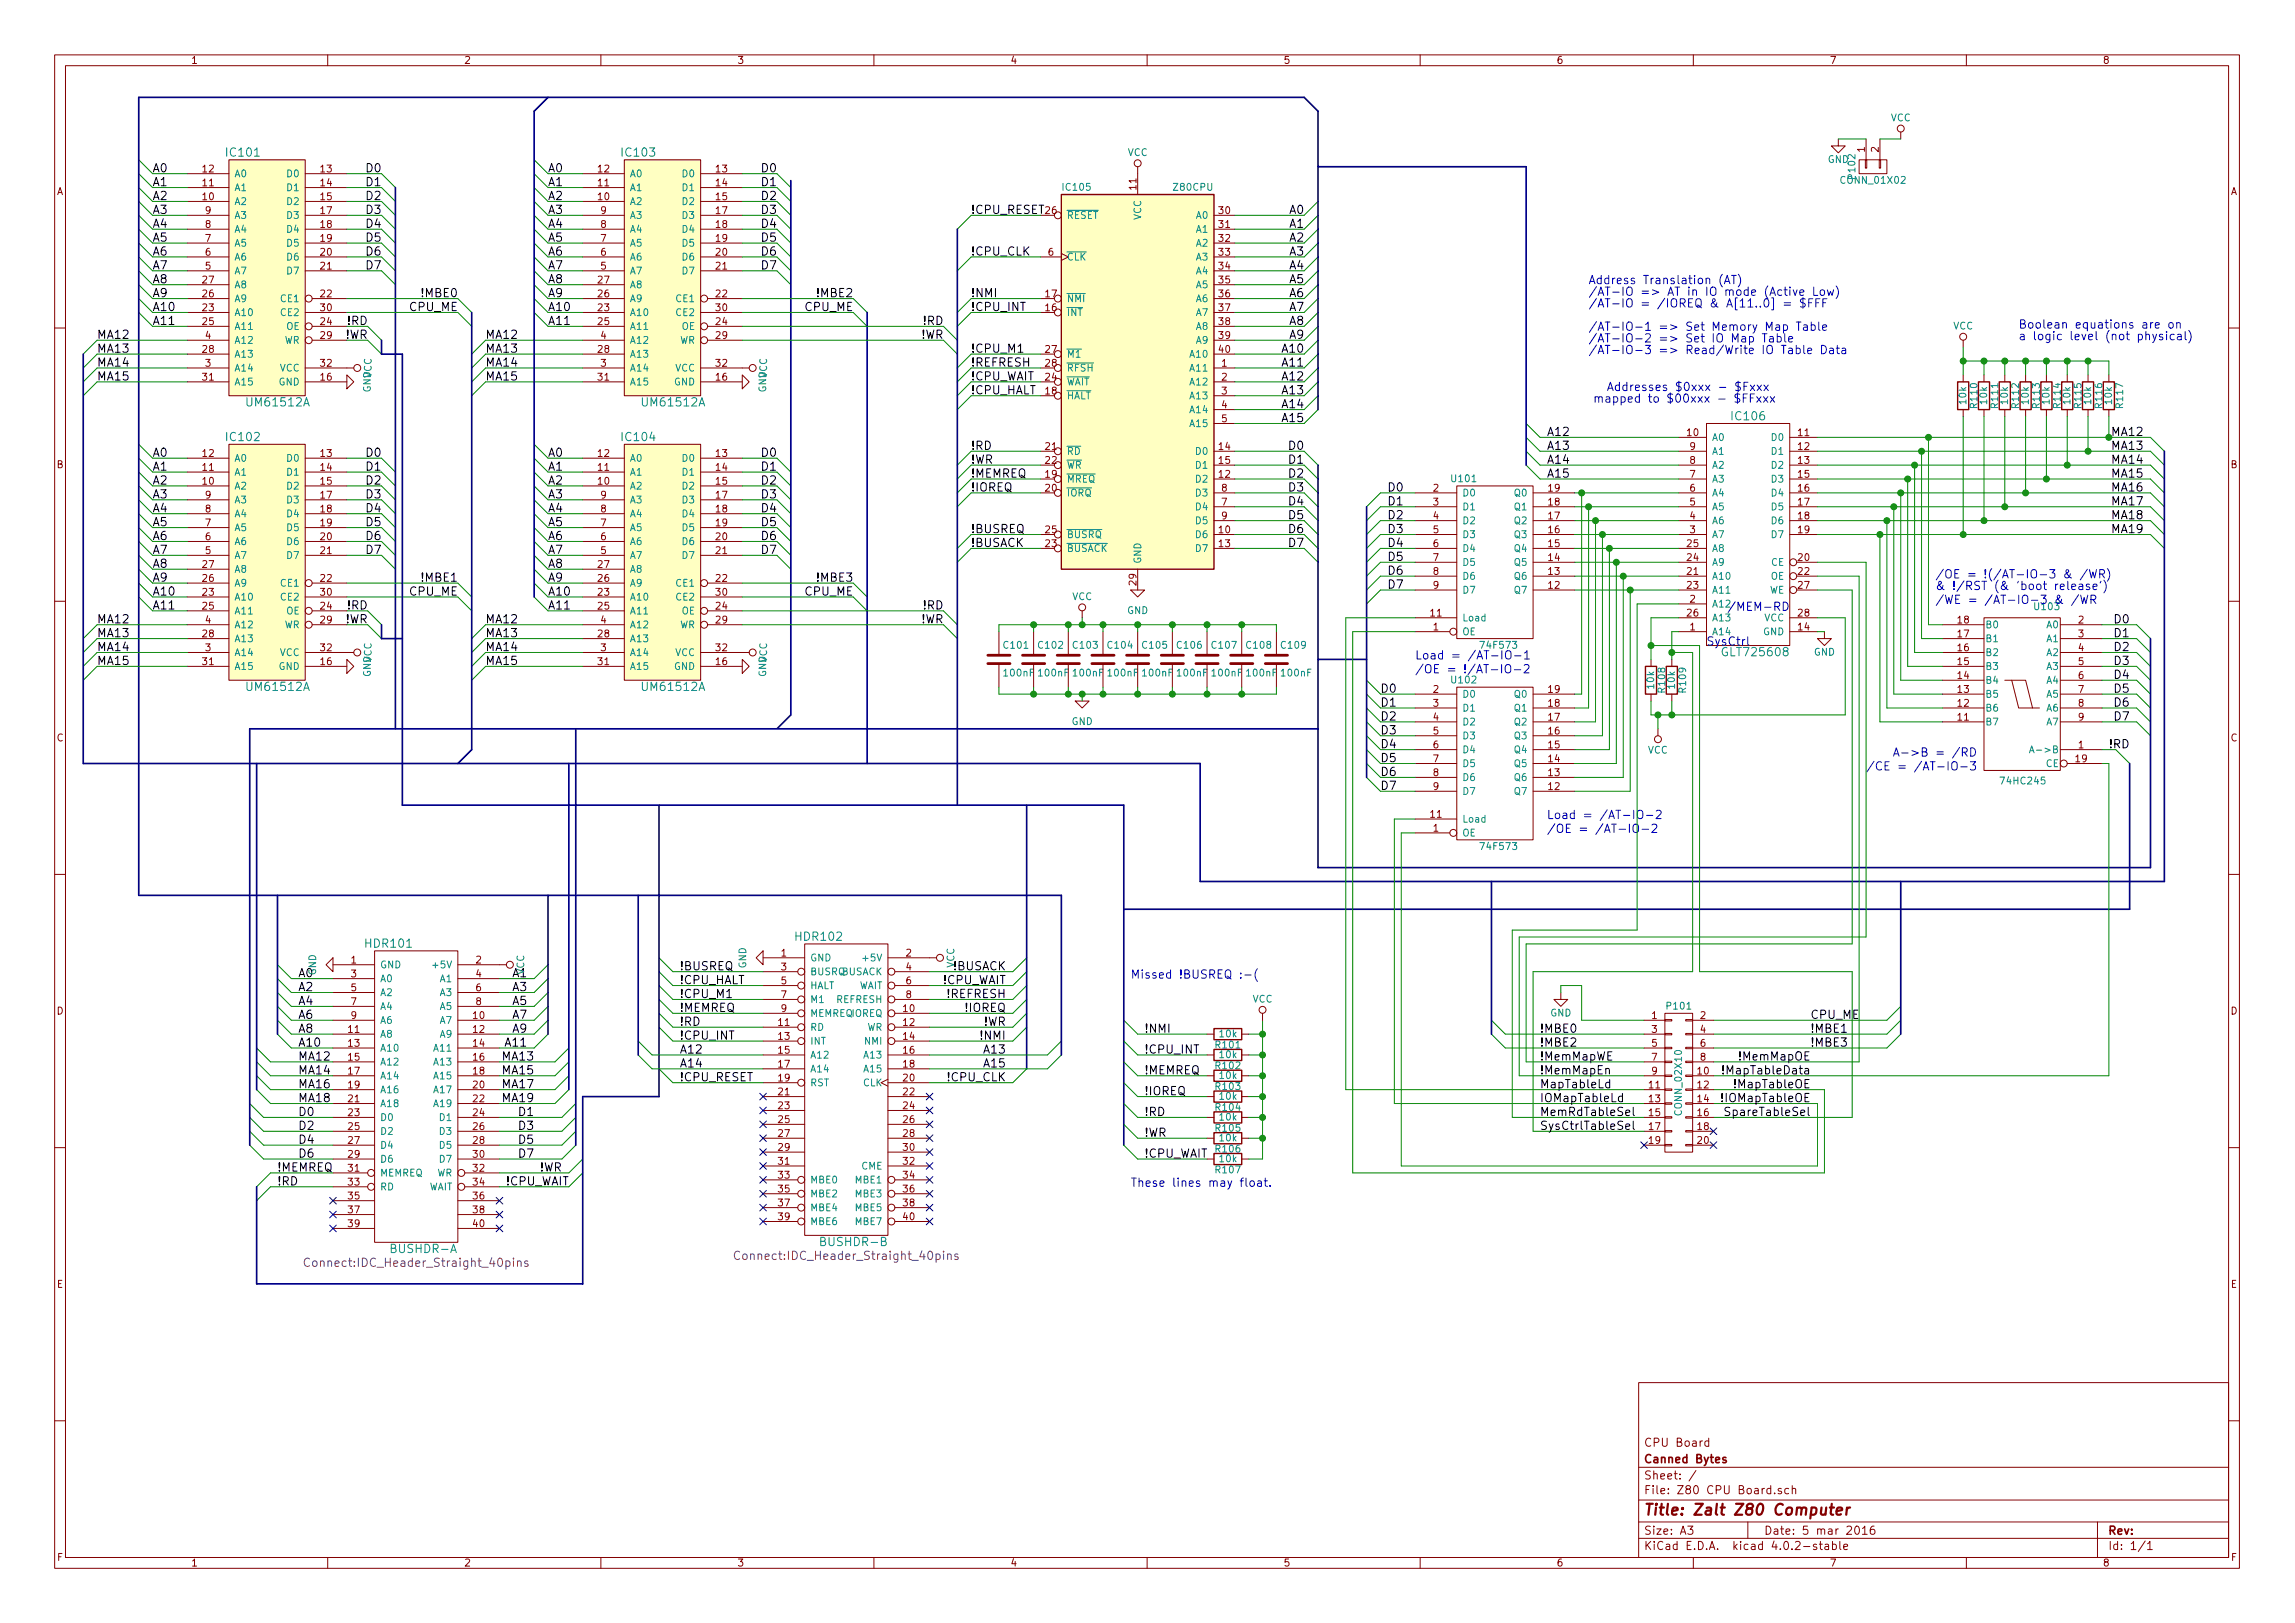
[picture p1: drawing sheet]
<svg xmlns="http://www.w3.org/2000/svg" width="420mm" height="297mm" viewBox="0 0 420 297" stroke-linecap="round" stroke-linejoin="round" font-family="sans-serif">
<defs><g id="words">
<text font-size="2.8" fill="#840000" x="301" y="277.3">Title: Zalt Z80 Computer</text>
<g font-size="2.1" fill="#008484">
<text x="41.6" y="28.7">IC101</text>
<text x="114" y="28.7">IC103</text>
<text x="45.4" y="74.4">UM61512A</text>
<text x="117.8" y="74.4">UM61512A</text>
<text x="317.2" y="76.9">IC106</text>
<text x="41.6" y="80.7">IC102</text>
<text x="114" y="80.7">IC104</text>
<text x="315.6" y="120.1">GLT725608</text>
<text x="45.4" y="126.5">UM61512A</text>
<text x="117.8" y="126.5">UM61512A</text>
<text x="67.1" y="173.4">HDR101</text>
<text x="145.8" y="172.2">HDR102</text>
<text x="54.6" y="178.9">A0</text>
<text x="93.8" y="178.9">A1</text>
<text x="71.8" y="229.3">BUSHDR-A</text>
<text x="150.5" y="228.1">BUSHDR-B</text>
</g>
<g font-size="2.1">
<text x="27.9" y="31.5">A0</text>
<text x="27.9" y="34.1">A1</text>
<text x="67.1" y="31.5">D0</text>
<text x="67.1" y="34.1">D1</text>
<text x="100.3" y="31.5">A0</text>
<text x="100.3" y="34.1">A1</text>
<text x="139.5" y="31.5">D0</text>
<text x="139.5" y="34.1">D1</text>
<text x="27.9" y="36.6">A2</text>
<text x="27.9" y="39.2">A3</text>
<text x="27.9" y="41.7">A4</text>
<text x="67.1" y="36.6">D2</text>
<text x="67.1" y="39.2">D3</text>
<text x="67.1" y="41.7">D4</text>
<text x="100.3" y="36.6">A2</text>
<text x="100.3" y="39.2">A3</text>
<text x="100.3" y="41.7">A4</text>
<text x="139.5" y="36.6">D2</text>
<text x="139.5" y="39.2">D3</text>
<text x="139.5" y="41.7">D4</text>
<text x="177.8" y="39.2">!CPU_RESET</text>
<text x="236" y="39.2">A0</text>
<text x="236" y="41.7">A1</text>
<text x="27.9" y="44.2">A5</text>
<text x="27.9" y="46.8">A6</text>
<text x="67.1" y="44.2">D5</text>
<text x="67.1" y="46.8">D6</text>
<text x="100.3" y="44.2">A5</text>
<text x="100.3" y="46.8">A6</text>
<text x="139.5" y="44.2">D5</text>
<text x="139.5" y="46.8">D6</text>
<text x="177.8" y="46.8">!CPU_CLK</text>
<text x="236" y="44.2">A2</text>
<text x="236" y="46.8">A3</text>
<text x="27.9" y="49.3">A7</text>
<text x="27.9" y="51.9">A8</text>
<text x="67.1" y="49.3">D7</text>
<text x="100.3" y="49.3">A7</text>
<text x="100.3" y="51.9">A8</text>
<text x="139.5" y="49.3">D7</text>
<text x="236" y="49.3">A4</text>
<text x="236" y="51.9">A5</text>
<text x="27.9" y="54.4">A9</text>
<text x="27.9" y="56.9">A10</text>
<text x="27.9" y="59.5">A11</text>
<text x="63.6" y="59.5">!RD</text>
<text x="75" y="56.9">CPU_ME</text>
<text x="77.2" y="54.4">!MBE0</text>
<text x="100.3" y="54.4">A9</text>
<text x="100.3" y="56.9">A10</text>
<text x="100.3" y="59.5">A11</text>
<text x="147.4" y="56.9">CPU_ME</text>
<text x="149.6" y="54.4">!MBE2</text>
<text x="169" y="59.5">!RD</text>
<text x="177.8" y="54.4">!NMI</text>
<text x="177.8" y="56.9">!CPU_INT</text>
<text x="236" y="54.4">A6</text>
<text x="236" y="56.9">A7</text>
<text x="236" y="59.5">A8</text>
<text x="17.8" y="62">MA12</text>
<text x="17.8" y="64.6">MA13</text>
<text x="63.1" y="62">!WR</text>
<text x="88.9" y="62">MA12</text>
<text x="88.9" y="64.6">MA13</text>
<text x="168.5" y="62">!WR</text>
<text x="177.8" y="64.6">!CPU_M1</text>
<text x="234.9" y="64.6">A10</text>
<text x="236" y="62">A9</text>
<text x="17.8" y="67.1">MA14</text>
<text x="17.8" y="69.6">MA15</text>
<text x="88.9" y="67.1">MA14</text>
<text x="88.9" y="69.6">MA15</text>
<text x="177.8" y="67.1">!REFRESH</text>
<text x="177.8" y="69.6">!CPU_WAIT</text>
<text x="234.9" y="67.1">A11</text>
<text x="234.9" y="69.6">A12</text>
<text x="177.8" y="72.2">!CPU_HALT</text>
<text x="234.9" y="72.2">A13</text>
<text x="234.9" y="74.7">A14</text>
<text x="234.9" y="77.3">A15</text>
<text x="27.9" y="83.6">A0</text>
<text x="67.1" y="83.6">D0</text>
<text x="100.3" y="83.6">A0</text>
<text x="139.5" y="83.6">D0</text>
<text x="177.8" y="82.3">!RD</text>
<text x="236" y="82.3">D0</text>
<text x="283.2" y="79.8">A12</text>
<text x="283.2" y="82.3">A13</text>
<text x="386.8" y="79.8">MA12</text>
<text x="386.8" y="82.3">MA13</text>
<text x="27.9" y="86.1">A1</text>
<text x="27.9" y="88.7">A2</text>
<text x="67.1" y="86.1">D1</text>
<text x="67.1" y="88.7">D2</text>
<text x="100.3" y="86.1">A1</text>
<text x="100.3" y="88.7">A2</text>
<text x="139.5" y="86.1">D1</text>
<text x="139.5" y="88.7">D2</text>
<text x="177.8" y="84.9">!WR</text>
<text x="177.8" y="87.4">!MEMREQ</text>
<text x="177.8" y="90">!IOREQ</text>
<text x="236" y="84.9">D1</text>
<text x="236" y="87.4">D2</text>
<text x="236" y="90">D3</text>
<text x="254" y="90">D0</text>
<text x="283.2" y="84.9">A14</text>
<text x="283.2" y="87.4">A15</text>
<text x="386.8" y="84.9">MA14</text>
<text x="386.8" y="87.4">MA15</text>
<text x="386.8" y="90">MA16</text>
<text x="27.9" y="91.2">A3</text>
<text x="27.9" y="93.8">A4</text>
<text x="67.1" y="91.2">D3</text>
<text x="67.1" y="93.8">D4</text>
<text x="100.3" y="91.2">A3</text>
<text x="100.3" y="93.8">A4</text>
<text x="139.5" y="91.2">D3</text>
<text x="139.5" y="93.8">D4</text>
<text x="236" y="92.5">D4</text>
<text x="236" y="95">D5</text>
<text x="254" y="92.5">D1</text>
<text x="254" y="95">D2</text>
<text x="386.8" y="92.5">MA17</text>
<text x="386.8" y="95">MA18</text>
<text x="27.9" y="96.3">A5</text>
<text x="27.9" y="98.8">A6</text>
<text x="27.9" y="101.4">A7</text>
<text x="67.1" y="96.3">D5</text>
<text x="67.1" y="98.8">D6</text>
<text x="67.1" y="101.4">D7</text>
<text x="100.3" y="96.3">A5</text>
<text x="100.3" y="98.8">A6</text>
<text x="100.3" y="101.4">A7</text>
<text x="139.5" y="96.3">D5</text>
<text x="139.5" y="98.8">D6</text>
<text x="139.5" y="101.4">D7</text>
<text x="177.8" y="97.6">!BUSREQ</text>
<text x="177.8" y="100.1">!BUSACK</text>
<text x="236" y="97.6">D6</text>
<text x="236" y="100.1">D7</text>
<text x="254" y="97.6">D3</text>
<text x="254" y="100.1">D4</text>
<text x="386.8" y="97.6">MA19</text>
<text x="27.9" y="103.9">A8</text>
<text x="27.9" y="106.5">A9</text>
<text x="77.2" y="106.5">!MBE1</text>
<text x="100.3" y="103.9">A8</text>
<text x="100.3" y="106.5">A9</text>
<text x="149.6" y="106.5">!MBE3</text>
<text x="254" y="102.7">D5</text>
<text x="254" y="105.2">D6</text>
<text x="254" y="107.7">D7</text>
<text x="27.9" y="109">A10</text>
<text x="27.9" y="111.5">A11</text>
<text x="63.6" y="111.5">!RD</text>
<text x="75" y="109">CPU_ME</text>
<text x="100.3" y="109">A10</text>
<text x="100.3" y="111.5">A11</text>
<text x="147.4" y="109">CPU_ME</text>
<text x="169" y="111.5">!RD</text>
<text x="17.8" y="114.1">MA12</text>
<text x="17.8" y="116.6">MA13</text>
<text x="17.8" y="119.2">MA14</text>
<text x="63.1" y="114.1">!WR</text>
<text x="88.9" y="114.1">MA12</text>
<text x="88.9" y="116.6">MA13</text>
<text x="88.9" y="119.2">MA14</text>
<text x="168.5" y="114.1">!WR</text>
<text x="387.2" y="114.1">D0</text>
<text x="387.2" y="116.6">D1</text>
<text x="387.2" y="119.2">D2</text>
<text x="17.8" y="121.7">MA15</text>
<text x="88.9" y="121.7">MA15</text>
<text x="387.2" y="121.7">D3</text>
<text x="387.2" y="124.2">D4</text>
<text x="252.7" y="126.8">D0</text>
<text x="252.7" y="129.3">D1</text>
<text x="252.7" y="131.9">D2</text>
<text x="387.2" y="126.8">D5</text>
<text x="387.2" y="129.3">D6</text>
<text x="387.2" y="131.9">D7</text>
<text x="252.7" y="134.4">D3</text>
<text x="252.7" y="136.9">D4</text>
<text x="386.1" y="136.9">!RD</text>
<text x="252.7" y="139.5">D5</text>
<text x="252.7" y="142">D6</text>
<text x="252.7" y="144.6">D7</text>
<text x="124.5" y="177.6">!BUSREQ</text>
<text x="174.4" y="177.6">!BUSACK</text>
<text x="54.6" y="181.4">A2</text>
<text x="54.6" y="183.9">A4</text>
<text x="93.8" y="181.4">A3</text>
<text x="93.8" y="183.9">A5</text>
<text x="124.5" y="180.1">!CPU_HALT</text>
<text x="124.5" y="182.7">!CPU_M1</text>
<text x="124.5" y="185.2">!MEMREQ</text>
<text x="172.4" y="180.1">!CPU_WAIT</text>
<text x="173.3" y="182.7">!REFRESH</text>
<text x="176.6" y="185.2">!IOREQ</text>
<text x="54.6" y="186.5">A6</text>
<text x="54.6" y="189">A8</text>
<text x="54.6" y="191.6">A10</text>
<text x="92.6" y="191.6">A11</text>
<text x="93.8" y="186.5">A7</text>
<text x="93.8" y="189">A9</text>
<text x="124.5" y="187.7">!RD</text>
<text x="124.5" y="190.3">!CPU_INT</text>
<text x="179.6" y="190.3">!NMI</text>
<text x="179.9" y="187.7">!WR</text>
<text x="209.5" y="189">!NMI</text>
<text x="281.9" y="189">!MBE0</text>
<text x="281.9" y="191.6">!MBE2</text>
<text x="331.5" y="186.5">CPU_ME</text>
<text x="331.5" y="189">!MBE1</text>
<text x="331.5" y="191.6">!MBE3</text>
<text x="54.6" y="194.1">MA12</text>
<text x="54.6" y="196.6">MA14</text>
<text x="92.1" y="194.1">MA13</text>
<text x="92.1" y="196.6">MA15</text>
<text x="124.5" y="197.9">!CPU_RESET</text>
<text x="124.5" y="192.8">A12</text>
<text x="124.5" y="195.4">A14</text>
<text x="173.4" y="197.9">!CPU_CLK</text>
<text x="180.3" y="192.8">A13</text>
<text x="180.3" y="195.4">A15</text>
<text x="209.5" y="192.8">!CPU_INT</text>
<text x="209.5" y="196.6">!MEMREQ</text>
<text x="281.9" y="194.1">!MemMapWE</text>
<text x="281.9" y="196.6">!MemMapEn</text>
<text x="316.4" y="196.6">!MapTableData</text>
<text x="318.6" y="194.1">!MemMapOE</text>
<text x="54.6" y="199.2">MA16</text>
<text x="54.6" y="201.7">MA18</text>
<text x="92.1" y="199.2">MA17</text>
<text x="92.1" y="201.7">MA19</text>
<text x="209.5" y="200.4">!IOREQ</text>
<text x="281.9" y="199.2">MapTableLd</text>
<text x="281.9" y="201.7">IOMapTableLd</text>
<text x="315.7" y="201.7">!IOMapTableOE</text>
<text x="317.9" y="199.2">!MapTableOE</text>
<text x="54.6" y="204.3">D0</text>
<text x="54.6" y="206.8">D2</text>
<text x="54.6" y="209.3">D4</text>
<text x="95.1" y="204.3">D1</text>
<text x="95.1" y="206.8">D3</text>
<text x="95.1" y="209.3">D5</text>
<text x="209.5" y="204.3">!RD</text>
<text x="209.5" y="208.1">!WR</text>
<text x="281.9" y="204.3">MemRdTableSel</text>
<text x="281.9" y="206.8">SysCtrlTableSel</text>
<text x="316.8" y="204.3">SpareTableSel</text>
<text x="50.8" y="214.4">!MEMREQ</text>
<text x="54.6" y="211.9">D6</text>
<text x="95.1" y="211.9">D7</text>
<text x="98.6" y="214.4">!WR</text>
<text x="209.5" y="211.9">!CPU_WAIT</text>
<text x="50.8" y="217">!RD</text>
<text x="92.4" y="217">!CPU_WAIT</text>
</g>
<g font-size="2.1" fill="#0000c2">
<text x="290.8" y="52">Address Translation (AT)</text>
<text x="290.8" y="54.1">/AT-IO =&gt; AT in IO mode (Active Low)</text>
<text x="290.8" y="56.3">/AT-IO = /IOREQ &amp; A[11..0] = $FFF</text>
<text x="290.8" y="60.5">/AT-IO-1 =&gt; Set Memory Map Table</text>
<text x="290.8" y="62.7">/AT-IO-2 =&gt; Set IO Map Table</text>
<text x="290.8" y="64.8">/AT-IO-3 =&gt; Read/Write IO Table Data</text>
<text x="369.6" y="60.1">Boolean equations are on</text>
<text x="369.6" y="62.3">a logic level (not physical)</text>
<text x="299.3" y="71.6">Addresses $0xxx - $Fxxx</text>
<text x="297.5" y="73.7">mapped to $00xxx - $FFxxx</text>
<text x="354.3" y="105.9">/OE = !(/AT-IO-3 &amp; /WR)</text>
<text x="354.3" y="108">&amp; !/RST (&amp; 'boot release')</text>
<text x="316.2" y="111.8">/MEM-RD</text>
<text x="354.3" y="110.5">/WE = /AT-IO-3 &amp; /WR</text>
<text x="312.4" y="118.1">SysCtrl</text>
<text x="259.1" y="120.7">Load = /AT-IO-1</text>
<text x="259.1" y="123.2">/OE = !/AT-IO-2</text>
<text x="347.7" y="141">/CE = /AT-IO-3</text>
<text x="350.9" y="138.5">A-&gt;B = /RD</text>
<text x="283.2" y="149.9">Load = /AT-IO-2</text>
<text x="283.2" y="152.4">/OE = /AT-IO-2</text>
<text x="207" y="179.1">Missed !BUSREQ :-(</text>
<text x="207" y="217.2">These lines may float.</text>
</g>
<g font-size="2.1" fill="#840084">
<text x="57" y="231.9">Connect:IDC_Header_Straight_40pins</text>
<text x="135.8" y="230.6">Connect:IDC_Header_Straight_40pins</text>
</g>
<g font-size="2.1" fill="#840000">
<text x="301" y="267.8">Canned Bytes</text>
<text x="301" y="264.8">CPU Board</text>
<text x="301" y="273.5">File: Z80 CPU Board.sch</text>
<text x="301" y="270.8">Sheet: /</text>
<text x="301" y="280.9">Size: A3</text>
<text x="323" y="280.9">Date: 5 mar 2016</text>
<text x="386" y="280.9">Rev:</text>
<text x="301" y="283.7">KiCad E.D.A. kicad 4.0.2-stable</text>
<text x="386" y="283.7">Id: 1/1</text>
</g>
<g font-size="1.8" fill="#840000">
<text x="35" y="11.7">1</text>
<text x="85" y="11.7">2</text>
<text x="135" y="11.7">3</text>
<text x="185" y="11.7">4</text>
<text x="235" y="11.7">5</text>
<text x="285" y="11.7">6</text>
<text x="335" y="11.7">7</text>
<text x="385" y="11.7">8</text>
<text x="341.4" y="27.8" transform="rotate(-90 341.4 27.8)">1</text>
<text x="343.9" y="27.8" transform="rotate(-90 343.9 27.8)">2</text>
<text x="10.4" y="35.7">A</text>
<text x="37.1" y="34.1">11</text>
<text x="37.1" y="31.5">12</text>
<text x="58.7" y="31.5">13</text>
<text x="58.7" y="34.1">14</text>
<text x="109.5" y="34.1">11</text>
<text x="109.5" y="31.5">12</text>
<text x="131.1" y="31.5">13</text>
<text x="131.1" y="34.1">14</text>
<text x="208" y="34.7" transform="rotate(-90 208 34.7)">11</text>
<text x="408.4" y="35.7">A</text>
<text x="37.1" y="36.6">10</text>
<text x="37.6" y="41.7">8</text>
<text x="37.6" y="39.2">9</text>
<text x="58.7" y="36.6">15</text>
<text x="58.7" y="39.2">17</text>
<text x="58.7" y="41.7">18</text>
<text x="109.5" y="36.6">10</text>
<text x="110" y="41.7">8</text>
<text x="110" y="39.2">9</text>
<text x="131.1" y="36.6">15</text>
<text x="131.1" y="39.2">17</text>
<text x="131.1" y="41.7">18</text>
<text x="191.4" y="39.2">26</text>
<text x="223.2" y="39.2">30</text>
<text x="223.2" y="41.7">31</text>
<text x="37.6" y="46.8">6</text>
<text x="37.6" y="44.2">7</text>
<text x="58.7" y="46.8">20</text>
<text x="58.7" y="44.2">19</text>
<text x="110" y="46.8">6</text>
<text x="110" y="44.2">7</text>
<text x="131.1" y="46.8">20</text>
<text x="131.1" y="44.2">19</text>
<text x="191.9" y="46.8">6</text>
<text x="223.2" y="44.2">32</text>
<text x="223.2" y="46.8">33</text>
<text x="37.1" y="51.9">27</text>
<text x="37.6" y="49.3">5</text>
<text x="58.7" y="49.3">21</text>
<text x="109.5" y="51.9">27</text>
<text x="110" y="49.3">5</text>
<text x="131.1" y="49.3">21</text>
<text x="223.2" y="49.3">34</text>
<text x="223.2" y="51.9">35</text>
<text x="37.1" y="56.9">23</text>
<text x="37.1" y="59.5">25</text>
<text x="37.1" y="54.4">26</text>
<text x="58.7" y="56.9">30</text>
<text x="58.7" y="54.4">22</text>
<text x="58.7" y="59.5">24</text>
<text x="109.5" y="56.9">23</text>
<text x="109.5" y="59.5">25</text>
<text x="109.5" y="54.4">26</text>
<text x="131.1" y="56.9">30</text>
<text x="131.1" y="54.4">22</text>
<text x="131.1" y="59.5">24</text>
<text x="191.4" y="56.9">16</text>
<text x="191.4" y="54.4">17</text>
<text x="223.2" y="54.4">36</text>
<text x="223.2" y="56.9">37</text>
<text x="223.2" y="59.5">38</text>
<text x="37.1" y="64.6">28</text>
<text x="37.6" y="62">4</text>
<text x="58.7" y="62">29</text>
<text x="109.5" y="64.6">28</text>
<text x="110" y="62">4</text>
<text x="131.1" y="62">29</text>
<text x="191.4" y="64.6">27</text>
<text x="223.2" y="64.6">40</text>
<text x="223.2" y="62">39</text>
<text x="37.1" y="69.6">31</text>
<text x="37.6" y="67.1">3</text>
<text x="58.7" y="67.1">32</text>
<text x="58.7" y="69.6">16</text>
<text x="109.5" y="69.6">31</text>
<text x="110" y="67.1">3</text>
<text x="131.1" y="67.1">32</text>
<text x="131.1" y="69.6">16</text>
<text x="191.4" y="69.6">24</text>
<text x="191.4" y="67.1">28</text>
<text x="223.7" y="67.1">1</text>
<text x="223.7" y="69.6">2</text>
<text x="191.4" y="72.2">18</text>
<text x="223.7" y="72.2">3</text>
<text x="223.7" y="74.7">4</text>
<text x="223.7" y="77.3">5</text>
<text x="37.1" y="83.6">12</text>
<text x="58.7" y="83.6">13</text>
<text x="109.5" y="83.6">12</text>
<text x="131.1" y="83.6">13</text>
<text x="191.4" y="82.3">21</text>
<text x="223.2" y="82.3">14</text>
<text x="308.9" y="79.8">10</text>
<text x="309.4" y="82.3">9</text>
<text x="329.2" y="79.8">11</text>
<text x="329.2" y="82.3">12</text>
<text x="10.4" y="85.7">B</text>
<text x="37.1" y="88.7">10</text>
<text x="37.1" y="86.1">11</text>
<text x="58.7" y="86.1">14</text>
<text x="58.7" y="88.7">15</text>
<text x="109.5" y="88.7">10</text>
<text x="109.5" y="86.1">11</text>
<text x="131.1" y="86.1">14</text>
<text x="131.1" y="88.7">15</text>
<text x="191.4" y="90">20</text>
<text x="191.4" y="84.9">22</text>
<text x="191.4" y="87.4">19</text>
<text x="223.2" y="87.4">12</text>
<text x="223.2" y="84.9">15</text>
<text x="223.7" y="90">8</text>
<text x="262.4" y="90">2</text>
<text x="283.5" y="90">19</text>
<text x="309.4" y="90">6</text>
<text x="309.4" y="87.4">7</text>
<text x="309.4" y="84.9">8</text>
<text x="329.2" y="84.9">13</text>
<text x="329.2" y="87.4">15</text>
<text x="329.2" y="90">16</text>
<text x="408.4" y="85.7">B</text>
<text x="37.6" y="93.8">8</text>
<text x="37.6" y="91.2">9</text>
<text x="58.7" y="91.2">17</text>
<text x="58.7" y="93.8">18</text>
<text x="110" y="93.8">8</text>
<text x="110" y="91.2">9</text>
<text x="131.1" y="91.2">17</text>
<text x="131.1" y="93.8">18</text>
<text x="223.7" y="92.5">7</text>
<text x="223.7" y="95">9</text>
<text x="262.4" y="92.5">3</text>
<text x="262.4" y="95">4</text>
<text x="283.5" y="95">17</text>
<text x="283.5" y="92.5">18</text>
<text x="309.4" y="95">4</text>
<text x="309.4" y="92.5">5</text>
<text x="329.2" y="92.5">17</text>
<text x="329.2" y="95">18</text>
<text x="37.6" y="101.4">5</text>
<text x="37.6" y="98.8">6</text>
<text x="37.6" y="96.3">7</text>
<text x="58.7" y="98.8">20</text>
<text x="58.7" y="101.4">21</text>
<text x="58.7" y="96.3">19</text>
<text x="110" y="101.4">5</text>
<text x="110" y="98.8">6</text>
<text x="110" y="96.3">7</text>
<text x="131.1" y="98.8">20</text>
<text x="131.1" y="101.4">21</text>
<text x="131.1" y="96.3">19</text>
<text x="191.4" y="100.1">23</text>
<text x="191.4" y="97.6">25</text>
<text x="223.2" y="97.6">10</text>
<text x="223.2" y="100.1">13</text>
<text x="262.4" y="97.6">5</text>
<text x="262.4" y="100.1">6</text>
<text x="283.5" y="100.1">15</text>
<text x="283.5" y="97.6">16</text>
<text x="308.9" y="100.1">25</text>
<text x="309.4" y="97.6">3</text>
<text x="329.2" y="97.6">19</text>
<text x="37.1" y="106.5">26</text>
<text x="37.1" y="103.9">27</text>
<text x="58.7" y="106.5">22</text>
<text x="109.5" y="106.5">26</text>
<text x="109.5" y="103.9">27</text>
<text x="131.1" y="106.5">22</text>
<text x="208" y="107" transform="rotate(-90 208 107)">29</text>
<text x="262.4" y="102.7">7</text>
<text x="262.4" y="105.2">8</text>
<text x="262.4" y="107.7">9</text>
<text x="283.5" y="107.7">12</text>
<text x="283.5" y="105.2">13</text>
<text x="283.5" y="102.7">14</text>
<text x="308.9" y="105.2">21</text>
<text x="308.9" y="107.7">23</text>
<text x="308.9" y="102.7">24</text>
<text x="329.2" y="102.7">20</text>
<text x="329.2" y="105.2">22</text>
<text x="329.2" y="107.7">27</text>
<text x="37.1" y="109">23</text>
<text x="37.1" y="111.5">25</text>
<text x="58.7" y="109">30</text>
<text x="58.7" y="111.5">24</text>
<text x="109.5" y="109">23</text>
<text x="109.5" y="111.5">25</text>
<text x="131.1" y="109">30</text>
<text x="131.1" y="111.5">24</text>
<text x="261.9" y="112.8">11</text>
<text x="308.9" y="112.8">26</text>
<text x="309.4" y="110.3">2</text>
<text x="329.2" y="112.8">28</text>
<text x="37.1" y="116.6">28</text>
<text x="37.6" y="119.2">3</text>
<text x="37.6" y="114.1">4</text>
<text x="58.7" y="119.2">32</text>
<text x="58.7" y="114.1">29</text>
<text x="109.5" y="116.6">28</text>
<text x="110" y="119.2">3</text>
<text x="110" y="114.1">4</text>
<text x="131.1" y="119.2">32</text>
<text x="131.1" y="114.1">29</text>
<text x="262.4" y="115.4">1</text>
<text x="309.4" y="115.4">1</text>
<text x="329.2" y="115.4">14</text>
<text x="358.4" y="119.2">16</text>
<text x="358.4" y="116.6">17</text>
<text x="358.4" y="114.1">18</text>
<text x="380.5" y="114.1">2</text>
<text x="380.5" y="116.6">3</text>
<text x="380.5" y="119.2">4</text>
<text x="37.1" y="121.7">31</text>
<text x="58.7" y="121.7">16</text>
<text x="109.5" y="121.7">31</text>
<text x="131.1" y="121.7">16</text>
<text x="358.4" y="124.2">14</text>
<text x="358.4" y="121.7">15</text>
<text x="380.5" y="121.7">5</text>
<text x="380.5" y="124.2">6</text>
<text x="262.4" y="126.8">2</text>
<text x="262.4" y="129.3">3</text>
<text x="262.4" y="131.9">4</text>
<text x="283.5" y="131.9">17</text>
<text x="283.5" y="129.3">18</text>
<text x="283.5" y="126.8">19</text>
<text x="358.4" y="131.9">11</text>
<text x="358.4" y="129.3">12</text>
<text x="358.4" y="126.8">13</text>
<text x="380.5" y="126.8">7</text>
<text x="380.5" y="129.3">8</text>
<text x="380.5" y="131.9">9</text>
<text x="10.4" y="135.7">C</text>
<text x="262.4" y="134.4">5</text>
<text x="262.4" y="136.9">6</text>
<text x="283.5" y="136.9">15</text>
<text x="283.5" y="134.4">16</text>
<text x="380.5" y="136.9">1</text>
<text x="408.4" y="135.7">C</text>
<text x="262.4" y="139.5">7</text>
<text x="262.4" y="142">8</text>
<text x="283.5" y="142">13</text>
<text x="283.5" y="139.5">14</text>
<text x="380" y="139.5">19</text>
<text x="261.9" y="149.6">11</text>
<text x="262.4" y="144.6">9</text>
<text x="283.5" y="144.6">12</text>
<text x="262.4" y="152.2">1</text>
<text x="64.3" y="176.3">1</text>
<text x="64.3" y="178.9">3</text>
<text x="87.1" y="176.3">2</text>
<text x="87.1" y="178.9">4</text>
<text x="143" y="175">1</text>
<text x="143" y="177.6">3</text>
<text x="165.9" y="175">2</text>
<text x="165.9" y="177.6">4</text>
<text x="10.4" y="185.7">D</text>
<text x="64.3" y="181.4">5</text>
<text x="64.3" y="183.9">7</text>
<text x="87.1" y="181.4">6</text>
<text x="87.1" y="183.9">8</text>
<text x="143" y="180.1">5</text>
<text x="143" y="182.7">7</text>
<text x="143" y="185.2">9</text>
<text x="165.4" y="185.2">10</text>
<text x="165.9" y="180.1">6</text>
<text x="165.9" y="182.7">8</text>
<text x="408.4" y="185.7">D</text>
<text x="63.8" y="189">11</text>
<text x="63.8" y="191.6">13</text>
<text x="64.3" y="186.5">9</text>
<text x="86.7" y="186.5">10</text>
<text x="86.7" y="189">12</text>
<text x="86.7" y="191.6">14</text>
<text x="142.5" y="187.7">11</text>
<text x="142.5" y="190.3">13</text>
<text x="165.4" y="187.7">12</text>
<text x="165.4" y="190.3">14</text>
<text x="302.4" y="186.5">1</text>
<text x="302.4" y="189">3</text>
<text x="302.4" y="191.6">5</text>
<text x="311.3" y="186.5">2</text>
<text x="311.3" y="189">4</text>
<text x="311.3" y="191.6">6</text>
<text x="63.8" y="194.1">15</text>
<text x="63.8" y="196.6">17</text>
<text x="86.7" y="194.1">16</text>
<text x="86.7" y="196.6">18</text>
<text x="142.5" y="192.8">15</text>
<text x="142.5" y="195.4">17</text>
<text x="142.5" y="197.9">19</text>
<text x="165.4" y="197.9">20</text>
<text x="165.4" y="192.8">16</text>
<text x="165.4" y="195.4">18</text>
<text x="302.4" y="194.1">7</text>
<text x="302.4" y="196.6">9</text>
<text x="310.8" y="196.6">10</text>
<text x="311.3" y="194.1">8</text>
<text x="63.8" y="201.7">21</text>
<text x="63.8" y="199.2">19</text>
<text x="86.7" y="199.2">20</text>
<text x="86.7" y="201.7">22</text>
<text x="142.5" y="200.4">21</text>
<text x="142.5" y="203">23</text>
<text x="165.4" y="200.4">22</text>
<text x="165.4" y="203">24</text>
<text x="301.9" y="199.2">11</text>
<text x="301.9" y="201.7">13</text>
<text x="310.8" y="199.2">12</text>
<text x="310.8" y="201.7">14</text>
<text x="63.8" y="204.3">23</text>
<text x="63.8" y="206.8">25</text>
<text x="63.8" y="209.3">27</text>
<text x="86.7" y="204.3">24</text>
<text x="86.7" y="206.8">26</text>
<text x="86.7" y="209.3">28</text>
<text x="142.5" y="205.5">25</text>
<text x="142.5" y="208.1">27</text>
<text x="165.4" y="205.5">26</text>
<text x="165.4" y="208.1">28</text>
<text x="301.9" y="204.3">15</text>
<text x="301.9" y="206.8">17</text>
<text x="301.9" y="209.3">19</text>
<text x="310.8" y="209.3">20</text>
<text x="310.8" y="204.3">16</text>
<text x="310.8" y="206.8">18</text>
<text x="63.8" y="214.4">31</text>
<text x="63.8" y="211.9">29</text>
<text x="86.7" y="211.9">30</text>
<text x="86.7" y="214.4">32</text>
<text x="142.5" y="213.1">31</text>
<text x="142.5" y="215.7">33</text>
<text x="142.5" y="210.6">29</text>
<text x="165.4" y="210.6">30</text>
<text x="165.4" y="213.1">32</text>
<text x="165.4" y="215.7">34</text>
<text x="63.8" y="217">33</text>
<text x="63.8" y="219.5">35</text>
<text x="86.7" y="217">34</text>
<text x="86.7" y="219.5">36</text>
<text x="142.5" y="218.2">35</text>
<text x="142.5" y="220.8">37</text>
<text x="165.4" y="218.2">36</text>
<text x="165.4" y="220.8">38</text>
<text x="63.8" y="222">37</text>
<text x="63.8" y="224.6">39</text>
<text x="86.7" y="224.6">40</text>
<text x="86.7" y="222">38</text>
<text x="142.5" y="223.3">39</text>
<text x="165.4" y="223.3">40</text>
<text x="10.4" y="235.7">E</text>
<text x="408.4" y="235.7">E</text>
<text x="10.5" y="285.7">F</text>
<text x="35" y="286.7">1</text>
<text x="85" y="286.7">2</text>
<text x="135" y="286.7">3</text>
<text x="185" y="286.7">4</text>
<text x="235" y="286.7">5</text>
<text x="285" y="286.7">6</text>
<text x="335" y="286.7">7</text>
<text x="385" y="286.7">8</text>
<text x="408.5" y="285.7">F</text>
</g>
<g font-size="1.8" fill="#008484">
<text x="346.1" y="22.2">VCC</text>
<text x="206.4" y="28.5">VCC</text>
<text x="334.6" y="29.8">GND</text>
<text x="42.9" y="35">A1</text>
<text x="42.9" y="32.4">A0</text>
<text x="52.6" y="32.4">D0</text>
<text x="52.6" y="35">D1</text>
<text x="115.3" y="35">A1</text>
<text x="115.3" y="32.4">A0</text>
<text x="125" y="32.4">D0</text>
<text x="125" y="35">D1</text>
<text x="194.7" y="34.9">IC105</text>
<text x="215" y="34.9">Z80CPU</text>
<text x="337.3" y="33.6">CONN_01X02</text>
<text x="339.6" y="32.6" transform="rotate(-90 339.6 32.6)">P102</text>
<text x="42.9" y="40">A3</text>
<text x="42.9" y="37.5">A2</text>
<text x="52.6" y="37.5">D2</text>
<text x="52.6" y="40">D3</text>
<text x="115.3" y="40">A3</text>
<text x="115.3" y="37.5">A2</text>
<text x="125" y="37.5">D2</text>
<text x="125" y="40">D3</text>
<text x="195.3" y="40">RESET</text>
<text x="208.9" y="40.3" transform="rotate(-90 208.9 40.3)">VCC</text>
<text x="219" y="40">A0</text>
<text x="42.9" y="47.7">A6</text>
<text x="42.9" y="45.1">A5</text>
<text x="42.9" y="42.6">A4</text>
<text x="52.6" y="47.7">D6</text>
<text x="52.6" y="42.6">D4</text>
<text x="52.6" y="45.1">D5</text>
<text x="115.3" y="47.7">A6</text>
<text x="115.3" y="45.1">A5</text>
<text x="115.3" y="42.6">A4</text>
<text x="125" y="47.7">D6</text>
<text x="125" y="42.6">D4</text>
<text x="125" y="45.1">D5</text>
<text x="195.3" y="47.7">CLK</text>
<text x="219" y="42.6">A1</text>
<text x="219" y="45.1">A2</text>
<text x="219" y="47.7">A3</text>
<text x="42.9" y="50.2">A7</text>
<text x="42.9" y="52.7">A8</text>
<text x="52.6" y="50.2">D7</text>
<text x="115.3" y="50.2">A7</text>
<text x="115.3" y="52.7">A8</text>
<text x="125" y="50.2">D7</text>
<text x="219" y="50.2">A4</text>
<text x="219" y="52.7">A5</text>
<text x="42.9" y="57.8">A10</text>
<text x="42.9" y="55.3">A9</text>
<text x="51.4" y="57.8">CE2</text>
<text x="51.4" y="55.3">CE1</text>
<text x="115.3" y="57.8">A10</text>
<text x="115.3" y="55.3">A9</text>
<text x="123.8" y="57.8">CE2</text>
<text x="123.8" y="55.3">CE1</text>
<text x="195.3" y="57.8">INT</text>
<text x="195.3" y="55.3">NMI</text>
<text x="219" y="55.3">A6</text>
<text x="219" y="57.8">A7</text>
<text x="42.9" y="62.9">A12</text>
<text x="42.9" y="60.4">A11</text>
<text x="42.9" y="65.4">A13</text>
<text x="51.9" y="62.9">WR</text>
<text x="52.3" y="60.4">OE</text>
<text x="115.3" y="62.9">A12</text>
<text x="115.3" y="60.4">A11</text>
<text x="115.3" y="65.4">A13</text>
<text x="124.3" y="62.9">WR</text>
<text x="124.7" y="60.4">OE</text>
<text x="195.3" y="65.4">M1</text>
<text x="218" y="65.4">A10</text>
<text x="219" y="60.4">A8</text>
<text x="219" y="62.9">A9</text>
<text x="357.6" y="60.3">VCC</text>
<text x="42.9" y="68">A14</text>
<text x="42.9" y="70.5">A15</text>
<text x="50.9" y="70.5">GND</text>
<text x="51.1" y="68">VCC</text>
<text x="67.9" y="71.8" transform="rotate(-90 67.9 71.8)">GND</text>
<text x="68" y="69.2" transform="rotate(-90 68 69.2)">VCC</text>
<text x="115.3" y="68">A14</text>
<text x="115.3" y="70.5">A15</text>
<text x="123.3" y="70.5">GND</text>
<text x="123.5" y="68">VCC</text>
<text x="140.3" y="71.8" transform="rotate(-90 140.3 71.8)">GND</text>
<text x="140.4" y="69.2" transform="rotate(-90 140.4 69.2)">VCC</text>
<text x="195.3" y="70.5">WAIT</text>
<text x="195.3" y="68">RFSH</text>
<text x="218" y="68">A11</text>
<text x="218" y="70.5">A12</text>
<text x="195.3" y="73.1">HALT</text>
<text x="218" y="73.1">A13</text>
<text x="218" y="75.6">A14</text>
<text x="360" y="73.9" transform="rotate(-90 360 73.9)">10k</text>
<text x="362" y="74.5" transform="rotate(-90 362 74.5)">R110</text>
<text x="363.8" y="73.9" transform="rotate(-90 363.8 73.9)">10k</text>
<text x="365.8" y="74.5" transform="rotate(-90 365.8 74.5)">R111</text>
<text x="367.6" y="73.9" transform="rotate(-90 367.6 73.9)">10k</text>
<text x="369.6" y="74.5" transform="rotate(-90 369.6 74.5)">R112</text>
<text x="371.4" y="73.9" transform="rotate(-90 371.4 73.9)">10k</text>
<text x="373.4" y="74.5" transform="rotate(-90 373.4 74.5)">R113</text>
<text x="375.2" y="73.9" transform="rotate(-90 375.2 73.9)">10k</text>
<text x="377.2" y="74.5" transform="rotate(-90 377.2 74.5)">R114</text>
<text x="379" y="73.9" transform="rotate(-90 379 73.9)">10k</text>
<text x="381.1" y="74.5" transform="rotate(-90 381.1 74.5)">R115</text>
<text x="382.8" y="73.9" transform="rotate(-90 382.8 73.9)">10k</text>
<text x="384.9" y="74.5" transform="rotate(-90 384.9 74.5)">R116</text>
<text x="386.6" y="73.9" transform="rotate(-90 386.6 73.9)">10k</text>
<text x="388.7" y="74.5" transform="rotate(-90 388.7 74.5)">R117</text>
<text x="195.3" y="83.2">RD</text>
<text x="218" y="78.1">A15</text>
<text x="219" y="83.2">D0</text>
<text x="313.4" y="83.2">A1</text>
<text x="313.4" y="80.7">A0</text>
<text x="324.4" y="80.7">D0</text>
<text x="324.4" y="83.2">D1</text>
<text x="42.9" y="89.6">A2</text>
<text x="42.9" y="87">A1</text>
<text x="42.9" y="84.5">A0</text>
<text x="52.6" y="84.5">D0</text>
<text x="52.6" y="87">D1</text>
<text x="52.6" y="89.6">D2</text>
<text x="115.3" y="89.6">A2</text>
<text x="115.3" y="87">A1</text>
<text x="115.3" y="84.5">A0</text>
<text x="125" y="84.5">D0</text>
<text x="125" y="87">D1</text>
<text x="125" y="89.6">D2</text>
<text x="195.3" y="85.8">WR</text>
<text x="195.3" y="88.3">MREQ</text>
<text x="219" y="88.3">D2</text>
<text x="219" y="85.8">D1</text>
<text x="265.9" y="88.2">U101</text>
<text x="313.4" y="88.3">A3</text>
<text x="313.4" y="85.8">A2</text>
<text x="324.4" y="85.8">D2</text>
<text x="324.4" y="88.3">D3</text>
<text x="42.9" y="94.7">A4</text>
<text x="42.9" y="92.1">A3</text>
<text x="52.6" y="92.1">D3</text>
<text x="52.6" y="94.7">D4</text>
<text x="115.3" y="94.7">A4</text>
<text x="115.3" y="92.1">A3</text>
<text x="125" y="92.1">D3</text>
<text x="125" y="94.7">D4</text>
<text x="195.3" y="90.8">IORQ</text>
<text x="219" y="93.4">D4</text>
<text x="219" y="90.8">D3</text>
<text x="219" y="95.9">D5</text>
<text x="267.7" y="90.8">D0</text>
<text x="267.7" y="93.4">D1</text>
<text x="267.7" y="95.9">D2</text>
<text x="277.3" y="95.9">Q2</text>
<text x="277.3" y="93.4">Q1</text>
<text x="277.3" y="90.8">Q0</text>
<text x="313.4" y="95.9">A6</text>
<text x="313.4" y="93.4">A5</text>
<text x="313.4" y="90.8">A4</text>
<text x="324.4" y="90.8">D4</text>
<text x="324.4" y="93.4">D5</text>
<text x="324.4" y="95.9">D6</text>
<text x="42.9" y="99.7">A6</text>
<text x="42.9" y="97.2">A5</text>
<text x="52.6" y="99.7">D6</text>
<text x="52.6" y="97.2">D5</text>
<text x="115.3" y="99.7">A6</text>
<text x="115.3" y="97.2">A5</text>
<text x="125" y="99.7">D6</text>
<text x="125" y="97.2">D5</text>
<text x="195.3" y="101">BUSACK</text>
<text x="195.3" y="98.5">BUSRQ</text>
<text x="219" y="98.5">D6</text>
<text x="219" y="101">D7</text>
<text x="267.7" y="98.5">D3</text>
<text x="267.7" y="101">D4</text>
<text x="277.3" y="101">Q4</text>
<text x="277.3" y="98.5">Q3</text>
<text x="313.4" y="98.5">A7</text>
<text x="313.4" y="101">A8</text>
<text x="324.4" y="98.5">D7</text>
<text x="42.9" y="102.3">A7</text>
<text x="42.9" y="107.4">A9</text>
<text x="42.9" y="104.8">A8</text>
<text x="51.4" y="107.4">CE1</text>
<text x="52.6" y="102.3">D7</text>
<text x="115.3" y="102.3">A7</text>
<text x="115.3" y="107.4">A9</text>
<text x="115.3" y="104.8">A8</text>
<text x="123.8" y="107.4">CE1</text>
<text x="125" y="102.3">D7</text>
<text x="208.9" y="103.2" transform="rotate(-90 208.9 103.2)">GND</text>
<text x="267.7" y="103.5">D5</text>
<text x="267.7" y="106.1">D6</text>
<text x="277.3" y="106.1">Q6</text>
<text x="277.3" y="103.5">Q5</text>
<text x="313.4" y="106.1">A10</text>
<text x="313.4" y="103.5">A9</text>
<text x="324.1" y="106.1">OE</text>
<text x="324.2" y="103.5">CE</text>
<text x="42.9" y="109.9">A10</text>
<text x="42.9" y="112.4">A11</text>
<text x="51.4" y="109.9">CE2</text>
<text x="52.3" y="112.4">OE</text>
<text x="115.3" y="109.9">A10</text>
<text x="115.3" y="112.4">A11</text>
<text x="123.8" y="109.9">CE2</text>
<text x="124.7" y="112.4">OE</text>
<text x="196.3" y="109.8">VCC</text>
<text x="206.3" y="112.4">GND</text>
<text x="267.7" y="108.6">D7</text>
<text x="267.7" y="113.7">Load</text>
<text x="277.3" y="108.6">Q7</text>
<text x="313.4" y="111.2">A12</text>
<text x="313.4" y="108.6">A11</text>
<text x="313.4" y="113.7">A13</text>
<text x="322.9" y="113.7">VCC</text>
<text x="323.8" y="108.6">WE</text>
<text x="372.6" y="111.6">U103</text>
<text x="42.9" y="115">A12</text>
<text x="42.9" y="117.5">A13</text>
<text x="51.9" y="115">WR</text>
<text x="115.3" y="115">A12</text>
<text x="115.3" y="117.5">A13</text>
<text x="124.3" y="115">WR</text>
<text x="183.9" y="118.7">C101</text>
<text x="190.2" y="118.7">C102</text>
<text x="196.6" y="118.7">C103</text>
<text x="202.9" y="118.7">C104</text>
<text x="209.3" y="118.7">C105</text>
<text x="215.6" y="118.7">C106</text>
<text x="222" y="118.7">C107</text>
<text x="228.3" y="118.7">C108</text>
<text x="234.7" y="118.7">C109</text>
<text x="267.7" y="116.2">OE</text>
<text x="313.4" y="116.2">A14</text>
<text x="322.7" y="116.2">GND</text>
<text x="332.1" y="120">GND</text>
<text x="363.5" y="117.5">B1</text>
<text x="363.5" y="115">B0</text>
<text x="374.7" y="115">A0</text>
<text x="374.7" y="117.5">A1</text>
<text x="42.9" y="120.1">A14</text>
<text x="42.9" y="122.6">A15</text>
<text x="50.9" y="122.6">GND</text>
<text x="51.1" y="120.1">VCC</text>
<text x="67.9" y="123.9" transform="rotate(-90 67.9 123.9)">GND</text>
<text x="68" y="121.3" transform="rotate(-90 68 121.3)">VCC</text>
<text x="115.3" y="120.1">A14</text>
<text x="115.3" y="122.6">A15</text>
<text x="123.3" y="122.6">GND</text>
<text x="123.5" y="120.1">VCC</text>
<text x="140.3" y="123.9" transform="rotate(-90 140.3 123.9)">GND</text>
<text x="140.4" y="121.3" transform="rotate(-90 140.4 121.3)">VCC</text>
<text x="183.9" y="123.8">100nF</text>
<text x="190.3" y="123.8">100nF</text>
<text x="196.6" y="123.8">100nF</text>
<text x="203" y="123.8">100nF</text>
<text x="209.3" y="123.8">100nF</text>
<text x="215.7" y="123.8">100nF</text>
<text x="222" y="123.8">100nF</text>
<text x="228.4" y="123.8">100nF</text>
<text x="234.7" y="123.8">100nF</text>
<text x="265.9" y="125.1">U102</text>
<text x="302.8" y="126" transform="rotate(-90 302.8 126)">10k</text>
<text x="306.6" y="126" transform="rotate(-90 306.6 126)">10k</text>
<text x="363.5" y="125.1">B4</text>
<text x="363.5" y="122.6">B3</text>
<text x="363.5" y="120.1">B2</text>
<text x="374.7" y="120.1">A2</text>
<text x="374.7" y="122.6">A3</text>
<text x="374.7" y="125.1">A4</text>
<text x="267.7" y="127.7">D0</text>
<text x="267.7" y="130.2">D1</text>
<text x="277.3" y="130.2">Q1</text>
<text x="277.3" y="127.7">Q0</text>
<text x="304.9" y="126.6" transform="rotate(-90 304.9 126.6)">R108</text>
<text x="308.7" y="126.6" transform="rotate(-90 308.7 126.6)">R109</text>
<text x="363.5" y="130.2">B6</text>
<text x="363.5" y="127.7">B5</text>
<text x="374.7" y="127.7">A5</text>
<text x="374.7" y="130.2">A6</text>
<text x="196.2" y="132.7">GND</text>
<text x="267.7" y="132.8">D2</text>
<text x="267.7" y="135.3">D3</text>
<text x="267.7" y="137.8">D4</text>
<text x="277.3" y="137.8">Q4</text>
<text x="277.3" y="135.3">Q3</text>
<text x="277.3" y="132.8">Q2</text>
<text x="301.7" y="137.9">VCC</text>
<text x="363.5" y="132.8">B7</text>
<text x="372.8" y="137.8">A-&gt;B</text>
<text x="374.7" y="132.8">A7</text>
<text x="267.7" y="140.4">D5</text>
<text x="267.7" y="142.9">D6</text>
<text x="277.3" y="142.9">Q6</text>
<text x="277.3" y="140.4">Q5</text>
<text x="366.6" y="143.5">74HC245</text>
<text x="374.5" y="140.4">CE</text>
<text x="267.7" y="145.5">D7</text>
<text x="277.3" y="145.5">Q7</text>
<text x="267.7" y="153.1">OE</text>
<text x="267.7" y="150.5">Load</text>
<text x="271.3" y="155.5">74F573</text>
<text x="57.9" y="178.5" transform="rotate(-90 57.9 178.5)">GND</text>
<text x="69.6" y="177.2">GND</text>
<text x="69.6" y="179.7">A0</text>
<text x="79.6" y="177.2">+5V</text>
<text x="80.5" y="179.7">A1</text>
<text x="96" y="178.4" transform="rotate(-90 96 178.4)">VCC</text>
<text x="136.6" y="177.3" transform="rotate(-90 136.6 177.3)">GND</text>
<text x="148.3" y="175.9">GND</text>
<text x="148.3" y="178.5">BUSRQBUSACK</text>
<text x="158.3" y="175.9">+5V</text>
<text x="174.7" y="177.2" transform="rotate(-90 174.7 177.2)">VCC</text>
<text x="69.6" y="182.3">A2</text>
<text x="69.6" y="184.8">A4</text>
<text x="80.5" y="182.3">A3</text>
<text x="80.5" y="184.8">A5</text>
<text x="148.3" y="181">HALT</text>
<text x="148.3" y="183.6">M1</text>
<text x="153.1" y="183.6">REFRESH</text>
<text x="157" y="181">WAIT</text>
<text x="229.3" y="183.5">VCC</text>
<text x="305.3" y="184.7">P101</text>
<text x="69.6" y="187.4">A6</text>
<text x="69.6" y="189.9">A8</text>
<text x="80.5" y="187.4">A7</text>
<text x="80.5" y="189.9">A9</text>
<text x="148.3" y="186.1">MEMREQIOREQ</text>
<text x="148.3" y="188.6">RD</text>
<text x="148.3" y="191.2">INT</text>
<text x="158.3" y="191.2">NMI</text>
<text x="158.6" y="188.6">WR</text>
<text x="222.7" y="191.9">R101</text>
<text x="223.3" y="189.8">10k</text>
<text x="283.8" y="186">GND</text>
<text x="69.6" y="192.4">A10</text>
<text x="69.6" y="195">A12</text>
<text x="69.6" y="197.5">A14</text>
<text x="79.6" y="192.4">A11</text>
<text x="79.6" y="195">A13</text>
<text x="79.6" y="197.5">A15</text>
<text x="148.3" y="193.7">A12</text>
<text x="148.3" y="196.3">A14</text>
<text x="158.3" y="193.7">A13</text>
<text x="158.3" y="196.3">A15</text>
<text x="222.7" y="195.7">R102</text>
<text x="223.3" y="193.6">10k</text>
<text x="223.3" y="197.4">10k</text>
<text x="69.6" y="202.6">A18</text>
<text x="69.6" y="200.1">A16</text>
<text x="79.6" y="200.1">A17</text>
<text x="79.6" y="202.6">A19</text>
<text x="148.3" y="198.8">RST</text>
<text x="157.9" y="198.8">CLK</text>
<text x="222.7" y="199.5">R103</text>
<text x="222.7" y="203.3">R104</text>
<text x="223.3" y="201.3">10k</text>
<text x="307.9" y="203.8" transform="rotate(-90 307.9 203.8)">CONN_02X10</text>
<text x="69.6" y="205.1">D0</text>
<text x="69.6" y="207.7">D2</text>
<text x="80.5" y="205.1">D1</text>
<text x="80.5" y="207.7">D3</text>
<text x="222.7" y="207.1">R105</text>
<text x="223.3" y="205.1">10k</text>
<text x="223.3" y="208.9">10k</text>
<text x="69.6" y="215.3">MEMREQ</text>
<text x="69.6" y="210.2">D4</text>
<text x="69.6" y="212.8">D6</text>
<text x="79.9" y="215.3">WR</text>
<text x="80.5" y="212.8">D7</text>
<text x="80.5" y="210.2">D5</text>
<text x="157.6" y="214">CME</text>
<text x="222.7" y="210.9">R106</text>
<text x="222.7" y="214.7">R107</text>
<text x="223.3" y="212.7">10k</text>
<text x="69.6" y="217.8">RD</text>
<text x="78.3" y="217.8">WAIT</text>
<text x="148.3" y="216.6">MBE0</text>
<text x="148.3" y="219.1">MBE2</text>
<text x="148.3" y="221.7">MBE4</text>
<text x="156.6" y="216.6">MBE1</text>
<text x="156.6" y="219.1">MBE3</text>
<text x="156.6" y="221.7">MBE5</text>
<text x="148.3" y="224.2">MBE6</text>
<text x="156.6" y="224.2">MBE7</text>
</g>
<text font-size="1.8" fill="#0000c2" x="271.3" y="118.7">74F573</text>
</g></defs>
<g fill="none" stroke="#840000" stroke-width=".18">
<path d="M10 10h400v277h-400zM12 12h396v273.1h-396zM60 10v2M110 10v2M160 10v2M210 10v2M260 10v2M310 10v2M360 10v2M34.3 39.4h7.6M34.3 36.9h7.6M34.3 34.3h7.6"/>
<path d="M34.3 31.8h7.6M41.9 29.2h14v43.2h-14zM55.9 39.4h7.6M55.9 36.9h7.6M55.9 34.3h7.6M55.9 31.8h7.6M106.7 39.4h7.6M106.7 36.9h7.6M106.7 34.3h7.6M106.7 31.8h7.6M114.3 29.2h14v43.2h-14zM128.3 39.4h7.6"/>
<path d="M128.3 36.9h7.6M128.3 34.3h7.6M128.3 31.8h7.6M190.5 39.4h2.5M208.3 30.5v5.1M222.2 39.4h3.9M336.5 25.4v1.3h1.3l-1.3 1.3-1.2-1.3h1.2M340.4 29.2h5v2.6h-5zM341.5 29.2h.3v1.6h-.3zM341.6 25.4v3.8M344 29.2h.3v1.6h-.3zM344.2 25.4v3.8"/>
<path d="M348 24.2v1.2M34.3 47h7.6M34.3 41.9h7.6M34.3 44.5h7.6M34.3 49.6h7.6M34.3 52.1h7.6M34.3 57.2h7.6M34.3 54.6h7.6M34.3 59.7h7.6M55.9 47h7.6M55.9 41.9h7.6M55.9 44.5h7.6"/>
<path d="M55.9 49.6h7.6M55.9 57.2h7.6M57.1 54.6h6.4M57.1 59.7h6.4M106.7 47h7.6M106.7 41.9h7.6M106.7 44.5h7.6M106.7 49.6h7.6M106.7 52.1h7.6M106.7 57.2h7.6M106.7 54.6h7.6M106.7 59.7h7.6"/>
<path d="M128.3 47h7.6M128.3 41.9h7.6M128.3 44.5h7.6M128.3 49.6h7.6M128.3 57.2h7.6M129.5 54.6h6.4M129.5 59.7h6.4M190.5 47h3.8M190.5 57.2h2.5M190.5 54.6h2.5M194.3 46.4l1.3 .6-1.3 .7M222.2 47h3.9"/>
<path d="M222.2 41.9h3.9M222.2 44.5h3.9M222.2 49.6h3.9M222.2 52.1h3.9M222.2 57.2h3.9M222.2 54.6h3.9M222.2 59.7h3.9M10 60h2M34.3 67.3h7.6M34.3 69.9h7.6M34.3 64.8h7.6M34.3 62.3h7.6"/>
<path d="M55.9 67.3h8.9M55.9 69.9h7.6M57.1 62.3h6.4M63.5 68.6l1.3 1.3-1.3 1.3zM106.7 67.3h7.6M106.7 69.9h7.6M106.7 64.8h7.6M106.7 62.3h7.6M128.3 67.3h8.9M128.3 69.9h7.6M129.5 62.3h6.4M135.9 68.6l1.3 1.3-1.3 1.3z"/>
<path d="M190.5 67.3h2.5M190.5 69.9h2.5M190.5 72.4h2.5M190.5 64.8h2.5M222.2 67.3h3.9M222.2 69.9h3.9M222.2 72.4h3.9M222.2 75h3.9M222.2 77.5h3.9M222.2 64.8h3.9M222.2 62.3h3.9M312.4 77.5h15.3v40.6h-15.3z"/>
<path d="M359.4 62.3v1.2M359.4 68.6v1.3M359.4 75v1.2M363.2 68.6v1.3M363.2 75v1.2M367 68.6v1.3M367 75v1.2M370.8 68.6v1.3M370.8 75v1.2M374.6 68.6v1.3M374.6 75v1.2M378.5 68.6v1.3"/>
<path d="M378.5 75v1.2M382.3 68.6v1.3M382.3 75v1.2M386.1 68.6v1.3M386.1 75v1.2M408 60h2M34.3 99.1h7.6M34.3 96.6h7.6M34.3 94h7.6M34.3 91.5h7.6M34.3 88.9h7.6M34.3 86.4h7.6"/>
<path d="M34.3 83.9h7.6M41.9 81.3h14v43.2h-14zM55.9 99.1h7.6M55.9 96.6h7.6M55.9 94h7.6M55.9 91.5h7.6M55.9 88.9h7.6M55.9 86.4h7.6M55.9 83.9h7.6M106.7 99.1h7.6M106.7 96.6h7.6M106.7 94h7.6"/>
<path d="M106.7 91.5h7.6M106.7 88.9h7.6M106.7 86.4h7.6M106.7 83.9h7.6M114.3 81.3h14v43.2h-14zM128.3 99.1h7.6M128.3 96.6h7.6M128.3 94h7.6M128.3 91.5h7.6M128.3 88.9h7.6M128.3 86.4h7.6M128.3 83.9h7.6"/>
<path d="M190.5 90.2h2.5M190.5 97.8h2.5M190.5 82.6h2.5M190.5 87.7h2.5M190.5 85.1h2.5M222.2 92.7h3.9M222.2 90.2h3.9M222.2 95.3h3.9M222.2 97.8h3.9M222.2 82.6h3.9M222.2 87.7h3.9M222.2 85.1h3.9"/>
<path d="M259.1 92.7h7.6M259.1 90.2h7.6M259.1 95.3h7.6M259.1 97.8h7.6M266.7 88.9h14v28h-14zM280.7 92.7h7.6M280.7 90.2h7.6M280.7 95.3h7.6M280.7 97.8h7.6M307.3 92.7h5.1M307.3 90.2h5.1M307.3 95.3h5.1"/>
<path d="M307.3 97.8h5.1M307.3 82.6h5.1M307.3 87.7h5.1M307.3 85.1h5.1M307.3 80h5.1M327.7 92.7h5M327.7 90.2h5M327.7 95.3h5M327.7 97.8h5M327.7 82.6h5M327.7 87.7h5M327.7 85.1h5"/>
<path d="M327.7 80h5M10 110h2M34.3 119.4h7.6M34.3 114.3h7.6M34.3 101.6h7.6M34.3 109.3h7.6M34.3 106.7h7.6M34.3 111.8h7.6M34.3 104.2h7.6M34.3 116.9h7.6M55.9 119.4h8.9M55.9 101.6h7.6"/>
<path d="M55.9 109.3h7.6M57.1 114.3h6.4M57.1 106.7h6.4M57.1 111.8h6.4M106.7 119.4h7.6M106.7 114.3h7.6M106.7 101.6h7.6M106.7 109.3h7.6M106.7 106.7h7.6M106.7 111.8h7.6M106.7 104.2h7.6M106.7 116.9h7.6"/>
<path d="M128.3 119.4h8.9M128.3 101.6h7.6M128.3 109.3h7.6M129.5 114.3h6.4M129.5 106.7h6.4M129.5 111.8h6.4M182.9 115.6v4.3M189.2 115.6v4.3M190.5 100.4h2.5M195.6 115.6v4.3M198.1 111.8v1.3M201.9 115.6v4.3"/>
<path d="M207 108h2.5l-1.2 1.3zM208.3 104.2v3.8M208.3 115.6v4.3M214.6 115.6v4.3M221 115.6v4.3M222.2 100.4h3.9M227.3 115.6v4.3M233.7 115.6v4.3M259.1 100.4h7.6M259.1 115.6h6.3M259.1 102.9h7.6M259.1 105.4h7.6"/>
<path d="M259.1 108h7.6M259.1 113.1h7.6M280.7 100.4h7.6M280.7 102.9h7.6M280.7 105.4h7.6M280.7 108h7.6M307.3 100.4h5.1M307.3 115.6h5.1M307.3 110.5h5.1M307.3 102.9h5.1M307.3 105.4h5.1M307.3 108h5.1"/>
<path d="M307.3 113.1h5.1M327.7 115.6h5M327.7 113.1h5M328.9 102.9h3.8M328.9 105.4h3.8M328.9 108h3.8M334 115.6v1.3h1.3l-1.3 1.2-1.3-1.2h1.3M355.6 119.4h7.6M355.6 114.3h7.6M355.6 116.9h7.6M363.2 113.1h14v27.9h-14zM377.2 119.4h7.6"/>
<path d="M377.2 114.3h7.6M377.2 116.9h7.6M408 110h2M34.3 122h7.6M55.9 122h7.6M63.5 120.7l1.3 1.3-1.3 1.2zM106.7 122h7.6M128.3 122h7.6M135.9 120.7l1.3 1.3-1.3 1.2zM182.9 121.4v4.4M189.2 121.4v4.4M195.6 121.4v4.4"/>
<path d="M196.8 128.3h2.6l-1.3 1.3zM201.9 121.4v4.4M208.3 121.4v4.4M214.6 121.4v4.4M221 121.4v4.4M227.3 121.4v4.4M233.7 121.4v4.4M259.1 127h7.6M259.1 129.6h7.6M259.1 132.1h7.6M259.1 134.7h7.6M259.1 137.2h7.6"/>
<path d="M259.1 139.7h7.6M266.7 125.8h14v27.9h-14zM280.7 127h7.6M280.7 129.6h7.6M280.7 132.1h7.6M280.7 134.7h7.6M280.7 137.2h7.6M280.7 139.7h7.6M302.3 120.7v1.3M302.3 127v1.3M303.5 133.4v1.3M306.1 120.7v1.3"/>
<path d="M306.1 127v1.3M355.6 122h7.6M355.6 127h7.6M355.6 129.6h7.6M355.6 132.1h7.6M355.6 124.5h7.6M367 124.5h3.8l1.3 5.1h1.3M368.3 124.5l1.3 5.1h2.5M377.2 122h7.6M377.2 127h7.6M377.2 129.6h7.6M377.2 132.1h7.6"/>
<path d="M377.2 137.2h7.6M377.2 124.5h7.6M378.5 139.7h6.3M259.1 152.4h6.3M259.1 142.3h7.6M259.1 144.8h7.6M259.1 149.9h7.6M280.7 142.3h7.6M280.7 144.8h7.6M10 160h2M59.7 176.6l1.3-1.3v2.5zM61 176.6h7.6"/>
<path d="M61 179.1h7.6M68.6 174h15.2v53.4h-15.2zM83.8 176.6h8.9M83.8 179.1h7.6M138.4 175.3l1.3-1.3v2.6zM139.7 175.3h7.6M139.7 177.8h6.3M147.3 172.8h15.3v53.3h-15.3zM162.6 175.3h8.8M163.8 177.8h6.4M408 160h2M61 181.6h7.6"/>
<path d="M61 184.2h7.6M61 186.7h7.6M61 199.4h7.6M61 189.3h7.6M61 191.8h7.6M61 194.3h7.6M61 196.9h7.6M83.8 181.6h7.6M83.8 184.2h7.6M83.8 186.7h7.6M83.8 199.4h7.6M83.8 189.3h7.6"/>
<path d="M83.8 191.8h7.6M83.8 194.3h7.6M83.8 196.9h7.6M139.7 180.4h6.3M139.7 182.9h6.3M139.7 185.5h6.3M139.7 198.2h6.3M139.7 188h6.3M139.7 190.5h6.3M139.7 193.1h7.6M139.7 195.6h7.6M162.6 197.5l-1.3 .7 1.3 .6"/>
<path d="M162.6 198.2h7.6M162.6 193.1h7.6M162.6 195.6h7.6M163.8 180.4h6.4M163.8 182.9h6.4M163.8 185.5h6.4M163.8 188h6.4M163.8 190.5h6.4M221 189.3h1.2M221 196.9h1.2M221 193.1h1.2M227.3 189.3h1.3"/>
<path d="M227.3 196.9h1.3M227.3 193.1h1.3M231.1 185.5v1.2M285.7 181.6v1.3h1.3l-1.3 1.3-1.2-1.3h1.2M301 186.7h3.8M301 199.4h3.8M301 189.3h3.8M301 191.8h3.8M301 194.3h3.8M301 196.9h3.8M304.8 199.3h1.3v.3h-1.3zM304.8 196.8h1.3v.2h-1.3z"/>
<path d="M304.8 194.2h1.3v.3h-1.3zM304.8 191.7h1.3v.2h-1.3zM304.8 189.1h1.3v.3h-1.3zM304.8 186.6h1.3v.3h-1.3zM304.8 185.5h5.1v25.4h-5.1zM308.6 199.3h1.3v.3h-1.3zM308.6 196.8h1.3v.2h-1.3zM308.6 194.2h1.3v.3h-1.3zM308.6 191.7h1.3v.2h-1.3zM308.6 189.1h1.3v.3h-1.3zM308.6 186.6h1.3v.3h-1.3zM309.9 186.7h3.8"/>
<path d="M309.9 199.4h3.8M309.9 189.3h3.8M309.9 191.8h3.8M309.9 194.3h3.8M309.9 196.9h3.8M10 210h2M61 212.1h7.6M61 202h7.6M61 214.7h6.3M61 204.5h7.6M61 217.2h6.3M61 207h7.6"/>
<path d="M61 219.7h7.6M61 209.6h7.6M83.8 212.1h7.6M83.8 202h7.6M83.8 204.5h7.6M83.8 207h7.6M83.8 219.7h7.6M83.8 209.6h7.6M85.1 214.7h6.3M85.1 217.2h6.3M139.7 210.9h7.6M139.7 200.7h7.6"/>
<path d="M139.7 213.4h7.6M139.7 203.2h7.6M139.7 215.9h6.3M139.7 205.8h7.6M139.7 218.5h6.3M139.7 208.3h7.6M162.6 210.9h7.6M162.6 200.7h7.6M162.6 213.4h7.6M162.6 203.2h7.6M162.6 205.8h7.6M162.6 208.3h7.6"/>
<path d="M163.8 215.9h6.4M163.8 218.5h6.4M221 212.1h1.2M221 204.5h1.2M221 200.7h1.2M221 208.3h1.2M227.3 212.1h1.3M227.3 204.5h1.3M227.3 200.7h1.3M227.3 208.3h1.3M301 202h3.8M301 204.5h3.8"/>
<path d="M301 207h3.8M301 209.6h3.8M304.8 209.5h1.3v.2h-1.3zM304.8 206.9h1.3v.3h-1.3zM304.8 204.4h1.3v.2h-1.3zM304.8 201.8h1.3v.3h-1.3zM308.6 209.5h1.3v.2h-1.3zM308.6 206.9h1.3v.3h-1.3zM308.6 204.4h1.3v.2h-1.3zM308.6 201.8h1.3v.3h-1.3zM309.9 202h3.8M309.9 204.5h3.8"/>
<path d="M309.9 207h3.8M309.9 209.6h3.8M408 210h2M61 224.8h7.6M61 222.3h7.6M83.8 224.8h7.6M83.8 222.3h7.6M139.7 223.6h6.3M139.7 221h6.3M163.8 223.6h6.4M163.8 221h6.4M300 253h108v32.1h-108z"/>
<path d="M10 260h2M300 278.5h108M300 274.5h108M300 268.5h108M309 279.3h.9l-.5 .6 .5 .1v.7l-.2 .1-.7-.1M310.5 269.1l-1.3 2M312.8 263.8l-.4-.1-.3 .3 .1 .6 .2 .1 .4-.1M312.8 263.2v1.5M320 278.5v3M324.9 273.3v.1M326.1 272.5a.37 .37 0 0 0-.6 .1l.1 .2 .5 .2 .1 .1-.2 .3-.5-.1M327.5 272.5l-.5-.1-.3 .3 .1 .6 .2 .1 .5-.1"/>
<path d="M328.1 272.5l.2-.1 .4 .1 .1 .9M328.1 271.9v1.5M339.7 279.5l.2-.2a.81 .81 0 0 1 .6 .6 .81 .81 0 0 1-.3 .8l-.1 .1a.79 .79 0 0 1-.4-1.3zM341 279.7l.4-.4v1.5M343.1 279.3a.59 .59 0 0 0-.7 .6l.1 .8 .2 .1 .5-.1 .1-.5-.2-.3h-.4l-.3 .3M384 278.5v6.6M408 260h2M60 285.1v1.9M110 285.1v1.9M160 285.1v1.9M210 285.1v1.9M260 285.1v1.9"/>
<path d="M300 281.5h108M310 285.1v1.9M332.6 282.7a.37 .37 0 0 0-.6 .1l.1 .2 .5 .2v.1l-.2 .3-.4-.1M333.1 282.6h.5M333.3 282.1v1.3l.3 .2M334.1 282.7h.6l.1 .9M334.8 283h-.5l-.2 .2 .2 .4 .5-.1M335.5 282.7l.4-.1 .3 .3-.1 .6h-.6M335.5 282.1v1.5M336.8 282.1v1.3l.2 .2M337.5 283.1l.8-.1-.1-.3-.4-.1-.3 .2 .1 .7h.6M341 280.8h.8"/>
<path d="M360 285.1v1.9M392.7 282l-1.2 2M393.2 282.5l.4-.4v1.5M393.2 283.6h.8"/>
<circle cx="193.7" cy="39.4" r=".63"/>
<circle cx="208.3" cy="29.9" r=".63"/>
<circle cx="348" cy="23.5" r=".63"/>
<circle cx="56.5" cy="59.7" r=".63"/>
<circle cx="56.5" cy="54.6" r=".63"/>
<circle cx="128.9" cy="54.6" r=".63"/>
<circle cx="128.9" cy="59.7" r=".63"/>
<circle cx="193.7" cy="54.6" r=".63"/>
<circle cx="193.7" cy="57.2" r=".63"/>
<circle cx="56.5" cy="62.3" r=".63"/>
<circle cx="65.4" cy="67.3" r=".63"/>
<circle cx="128.9" cy="62.3" r=".63"/>
<circle cx="137.8" cy="67.3" r=".63"/>
<circle cx="193.7" cy="72.4" r=".63"/>
<circle cx="193.7" cy="69.9" r=".63"/>
<circle cx="193.7" cy="64.8" r=".63"/>
<circle cx="193.7" cy="67.3" r=".63"/>
<circle cx="359.4" cy="61.6" r=".63"/>
<circle cx="193.7" cy="97.8" r=".63"/>
<circle cx="193.7" cy="87.7" r=".63"/>
<circle cx="193.7" cy="90.2" r=".63"/>
<circle cx="193.7" cy="85.1" r=".63"/>
<circle cx="193.7" cy="82.6" r=".63"/>
<circle cx="56.5" cy="114.3" r=".63"/>
<circle cx="56.5" cy="106.7" r=".63"/>
<circle cx="56.5" cy="111.8" r=".63"/>
<circle cx="65.4" cy="119.4" r=".63"/>
<circle cx="128.9" cy="114.3" r=".63"/>
<circle cx="128.9" cy="106.7" r=".63"/>
<circle cx="128.9" cy="111.8" r=".63"/>
<circle cx="137.8" cy="119.4" r=".63"/>
<circle cx="193.7" cy="100.4" r=".63"/>
<circle cx="198.1" cy="111.2" r=".63"/>
<circle cx="266.1" cy="115.6" r=".63"/>
<circle cx="328.3" cy="102.9" r=".63"/>
<circle cx="328.3" cy="108" r=".63"/>
<circle cx="328.3" cy="105.4" r=".63"/>
<circle cx="303.5" cy="135.3" r=".63"/>
<circle cx="377.8" cy="139.7" r=".63"/>
<circle cx="266.1" cy="152.4" r=".63"/>
<circle cx="93.3" cy="176.6" r=".63"/>
<circle cx="146.7" cy="177.8" r=".63"/>
<circle cx="163.2" cy="177.8" r=".63"/>
<circle cx="172.1" cy="175.3" r=".63"/>
<circle cx="146.7" cy="188" r=".63"/>
<circle cx="146.7" cy="180.4" r=".63"/>
<circle cx="146.7" cy="190.5" r=".63"/>
<circle cx="146.7" cy="198.2" r=".63"/>
<circle cx="146.7" cy="182.9" r=".63"/>
<circle cx="146.7" cy="185.5" r=".63"/>
<circle cx="163.2" cy="180.4" r=".63"/>
<circle cx="163.2" cy="185.5" r=".63"/>
<circle cx="163.2" cy="188" r=".63"/>
<circle cx="163.2" cy="190.5" r=".63"/>
<circle cx="163.2" cy="182.9" r=".63"/>
<circle cx="231.1" cy="184.8" r=".63"/>
<circle cx="67.9" cy="217.2" r=".63"/>
<circle cx="67.9" cy="214.7" r=".63"/>
<circle cx="84.5" cy="217.2" r=".63"/>
<circle cx="84.5" cy="214.7" r=".63"/>
<circle cx="146.7" cy="215.9" r=".63"/>
<circle cx="146.7" cy="218.5" r=".63"/>
<circle cx="163.2" cy="218.5" r=".63"/>
<circle cx="163.2" cy="215.9" r=".63"/>
<circle cx="146.7" cy="221" r=".63"/>
<circle cx="146.7" cy="223.6" r=".63"/>
<circle cx="163.2" cy="223.6" r=".63"/>
<circle cx="163.2" cy="221" r=".63"/>
</g>
<path d="M334.3 275.9l-.1 1.3M335 275.9h.8M335.4 275.2l-.2 1.7v.2l.4 .1M336.2 276.6l1-.2v-.4h-.8l-.2 .9 .2 .3 .6-.1M338.2 275.9l-.2 1.3M338.7 275.9a.54 .54 0 0 0-.6 .4" fill="none" stroke="#840000" stroke-width=".41"/>
<path d="M316 266.8a.37 .37 0 0 0-.6 .1l.1 .2 .5 .2 .1 .1-.3 .3-.4-.1" fill="none" stroke="#840000" stroke-width=".3"/>
<g fill="#ffffc2" stroke="#ffffc2" stroke-width=".18">
<path d="M194.3 35.6h27.9v68.6h-27.9z"/>
<path d="M114.3 29.2h14v43.2h-14z"/>
<path d="M114.3 81.3h14v43.2h-14z"/>
<path d="M41.9 29.2h14v43.2h-14z"/>
<path d="M41.9 81.3h14v43.2h-14z"/>
</g>
<g fill="none" stroke="#840000" stroke-width=".25">
<path d="M194.3 35.6h27.9v68.6h-27.9zM358.4 69.9h2v5.1h-2zM362.2 69.9h2v5.1h-2zM366 69.9h2v5.1h-2zM369.8 69.9h2.1v5.1h-2.1zM373.6 69.9h2.1v5.1h-2.1zM377.4 69.9h2.1v5.1h-2.1zM381.3 69.9h2v5.1h-2zM385.1 69.9h2v5.1h-2zM301.2 122h2.1v5h-2.1zM305.1 122h2v5h-2zM222.2 188.3h5.1v2h-5.1z"/>
<path d="M222.2 192.1h5.1v2h-5.1zM222.2 195.9h5.1v2h-5.1zM222.2 199.7h5.1v2h-5.1zM222.2 203.5h5.1v2h-5.1zM222.2 207.3h5.1v2h-5.1zM222.2 211.1h5.1v2h-5.1z"/>
</g>
<g fill="none" stroke="#008484" stroke-width=".18">
<path d="M195.3 38.5h5.8M195.3 46.1h3.6M195.3 56.3h2.9M195.3 53.7h3.4M195.3 69h4.1M195.3 71.5h4.4M195.3 66.4h4.9M195.3 89.3h4.5M195.3 99.5h7.5M195.3 96.9h6.4M195.3 86.8h5.2M371.6 137.8l.4-1.3 .4 1.3"/>
<path d="M371.7 137.4h.6"/>
</g>
<g fill="none" stroke="#008400" stroke-width=".18">
<path d="M25.4 29.2l2.5 2.6h6.4M25.4 31.8l2.5 2.5h6.4M25.4 34.3l2.5 2.6h6.4M25.4 36.9l2.5 2.5h6.4M25.4 39.4l2.5 2.5h6.4M63.5 31.8h6.3l2.6 2.5M63.5 34.3h6.3l2.6 2.6M63.5 36.9h6.3l2.6 2.5M63.5 39.4h6.3l2.6 2.5M97.8 29.2l2.5 2.6h6.4M97.8 31.8l2.5 2.5h6.4M97.8 34.3l2.5 2.6h6.4"/>
<path d="M97.8 36.9l2.5 2.5h6.4M97.8 39.4l2.5 2.5h6.4M135.9 31.8h6.3l2.6 2.5M135.9 34.3h6.3l2.6 2.6M135.9 36.9h6.3l2.6 2.5M135.9 39.4h6.3l2.6 2.5M190.5 39.4h-12.7l-2.5 2.5M241.3 36.9l-2.5 2.5h-12.7M241.3 39.4l-2.5 2.5h-12.7M336.5 25.4h5.1M344.2 25.4h3.8M25.4 41.9l2.5 2.6h6.4"/>
<path d="M25.4 44.5l2.5 2.5h6.4M25.4 47l2.5 2.6h6.4M25.4 49.6l2.5 2.5h6.4M25.4 52.1l2.5 2.5h6.4M25.4 54.6l2.5 2.6h6.4M25.4 57.2l2.5 2.5h6.4M63.5 41.9h6.3l2.6 2.6M63.5 44.5h6.3l2.6 2.5M63.5 47h6.3l2.6 2.6M63.5 49.6h6.3l2.6 2.5M63.5 54.6h20.3l2.6 2.6M63.5 57.2h20.3l2.6 2.5"/>
<path d="M63.5 59.7h3.8l2.5 2.6M97.8 41.9l2.5 2.6h6.4M97.8 44.5l2.5 2.5h6.4M97.8 47l2.5 2.6h6.4M97.8 49.6l2.5 2.5h6.4M97.8 52.1l2.5 2.5h6.4M97.8 54.6l2.5 2.6h6.4M97.8 57.2l2.5 2.5h6.4M135.9 41.9h6.3l2.6 2.6M135.9 44.5h6.3l2.6 2.5M135.9 47h6.3l2.6 2.6M135.9 49.6h6.3l2.6 2.5"/>
<path d="M135.9 54.6h20.3l2.5 2.6M135.9 57.2h20.3l2.5 2.5M135.9 59.7h36.8l2.6 2.6M190.5 47h-12.7l-2.5 2.6M190.5 54.6h-12.7l-2.5 2.6M190.5 57.2h-12.7l-2.5 2.5M241.3 41.9l-2.5 2.6h-12.7M241.3 44.5l-2.5 2.5h-12.7M241.3 47l-2.5 2.6h-12.7M241.3 49.6l-2.5 2.5h-12.7M241.3 52.1l-2.5 2.5h-12.7M241.3 54.6l-2.5 2.6h-12.7"/>
<path d="M241.3 57.2l-2.5 2.5h-12.7M241.3 59.7l-2.5 2.6h-12.7M34.3 62.3h-16.5l-2.6 2.5M34.3 64.8h-16.5l-2.6 2.5M34.3 67.3h-16.5l-2.6 2.6M34.3 69.9h-16.5l-2.6 2.5M63.5 62.3h3.8l2.5 2.5M106.7 67.3h-17.8l-2.5 2.6M106.7 69.9h-17.8l-2.5 2.5M106.7 62.3h-17.8l-2.5 2.5M106.7 64.8h-17.8l-2.5 2.5M135.9 62.3h36.8l2.6 2.5"/>
<path d="M190.5 64.8h-12.7l-2.5 2.5M190.5 67.3h-12.7l-2.5 2.6M190.5 69.9h-12.7l-2.5 2.5M190.5 72.4h-12.7l-2.5 2.6M241.3 62.3l-2.5 2.5h-12.7M241.3 64.8l-2.5 2.5h-12.7M241.3 67.3l-2.5 2.6h-12.7M241.3 69.9l-2.5 2.5h-12.7M241.3 72.4l-2.5 2.6h-12.7M241.3 75l-2.5 2.5h-12.7M279.4 77.5l2.5 2.5h25.4M359.4 63.5v5.1"/>
<path d="M359.4 76.2v21.6M359.4 66.1h26.7v2.5M363.2 66.1v2.5M363.2 76.2v19.1M367 66.1v2.5M367 76.2v16.5M370.8 66.1v2.5M370.8 76.2v14M374.6 66.1v2.5M374.6 76.2v11.5M378.5 66.1v2.5M378.5 76.2v8.9"/>
<path d="M382.3 66.1v2.5M382.3 76.2v6.4M386.1 76.2v3.8M25.4 81.3l2.5 2.6h6.4M25.4 83.9l2.5 2.5h6.4M25.4 86.4l2.5 2.5h6.4M25.4 88.9l2.5 2.6h6.4M25.4 91.5l2.5 2.5h6.4M25.4 94l2.5 2.6h6.4M25.4 96.6l2.5 2.5h6.4M25.4 99.1l2.5 2.5h6.4M63.5 83.9h6.3l2.6 2.5"/>
<path d="M63.5 86.4h6.3l2.6 2.5M63.5 88.9h6.3l2.6 2.6M63.5 91.5h6.3l2.6 2.5M63.5 94h6.3l2.6 2.6M63.5 96.6h6.3l2.6 2.5M63.5 99.1h6.3l2.6 2.5M97.8 81.3l2.5 2.6h6.4M97.8 83.9l2.5 2.5h6.4M97.8 86.4l2.5 2.5h6.4M97.8 88.9l2.5 2.6h6.4M97.8 91.5l2.5 2.5h6.4M97.8 94l2.5 2.6h6.4"/>
<path d="M97.8 96.6l2.5 2.5h6.4M97.8 99.1l2.5 2.5h6.4M135.9 83.9h6.3l2.6 2.5M135.9 86.4h6.3l2.6 2.5M135.9 88.9h6.3l2.6 2.6M135.9 91.5h6.3l2.6 2.5M135.9 94h6.3l2.6 2.6M135.9 96.6h6.3l2.6 2.5M135.9 99.1h6.3l2.6 2.5M190.5 82.6h-12.7l-2.5 2.5M190.5 85.1h-12.7l-2.5 2.6M190.5 87.7h-12.7l-2.5 2.5"/>
<path d="M190.5 90.2h-12.7l-2.5 2.5M190.5 97.8h-12.7l-2.5 2.6M226.1 82.6h12.7l2.5 2.5M226.1 85.1h12.7l2.5 2.6M226.1 87.7h12.7l2.5 2.5M226.1 90.2h12.7l2.5 2.5M226.1 92.7h12.7l2.5 2.6M226.1 95.3h12.7l2.5 2.5M226.1 97.8h12.7l2.5 2.6M259.1 90.2h-6.4l-2.5 2.5M259.1 92.7h-6.4l-2.5 2.6M259.1 95.3h-6.4l-2.5 2.5"/>
<path d="M259.1 97.8h-6.4l-2.5 2.6M279.4 80l2.5 2.6h25.4M279.4 82.6l2.5 2.5h25.4M279.4 85.1l2.5 2.6h25.4M288.3 97.8h19M288.3 90.2h19M288.3 95.3h19M288.3 92.7h19M289.6 90.2v36.8h-1.3M290.8 92.7v36.9h-2.5M292.1 95.3v36.8h-3.8M293.4 97.8v36.9h-5.1"/>
<path d="M332.7 80h61l2.5 2.6M332.7 82.6h61l2.5 2.5M332.7 85.1h61l2.5 2.6M332.7 87.7h61l2.5 2.5M332.7 90.2h61l2.5 2.5M332.7 92.7h61l2.5 2.6M332.7 95.3h61l2.5 2.5M332.7 97.8h61l2.5 2.6M344.2 97.8v34.3h11.4M345.4 95.3v34.3h10.2M346.7 92.7v34.3h8.9M348 90.2v34.3h7.6"/>
<path d="M349.2 87.7v34.3h6.4M350.5 85.1v34.3h5.1M351.8 82.6v34.3h3.8M353.1 80v34.3h2.5M25.4 101.6l2.5 2.6h6.4M25.4 104.2l2.5 2.5h6.4M25.4 106.7l2.5 2.6h6.4M25.4 109.3l2.5 2.5h6.4M34.3 114.3h-16.5l-2.6 2.6M34.3 116.9h-16.5l-2.6 2.5M34.3 119.4h-16.5l-2.6 2.6M63.5 101.6h6.3l2.6 2.6"/>
<path d="M63.5 106.7h20.3l2.6 2.6M63.5 109.3h20.3l2.6 2.5M63.5 111.8h3.8l2.5 2.5M63.5 114.3h3.8l2.5 2.6M97.8 101.6l2.5 2.6h6.4M97.8 104.2l2.5 2.5h6.4M97.8 106.7l2.5 2.6h6.4M97.8 109.3l2.5 2.5h6.4M106.7 119.4h-17.8l-2.5 2.6M106.7 114.3h-17.8l-2.5 2.6M106.7 116.9h-17.8l-2.5 2.5M135.9 101.6h6.3l2.6 2.6"/>
<path d="M135.9 106.7h20.3l2.5 2.6M135.9 109.3h20.3l2.5 2.5M135.9 111.8h36.8l2.6 2.5M135.9 114.3h36.8l2.6 2.6M182.9 115.6v-1.3h50.8v1.3M189.2 114.3v1.3M190.5 100.4h-12.7l-2.5 2.5M195.6 114.3v1.3M198.1 113.1v1.2M201.9 114.3v1.3M208.3 114.3v1.3M214.6 114.3v1.3"/>
<path d="M221 114.3v1.3M226.1 100.4h12.7l2.5 2.5M227.3 114.3v1.3M259.1 100.4h-6.4l-2.5 2.5M259.1 102.9h-6.4l-2.5 2.5M259.1 105.4h-6.4l-2.5 2.6M259.1 108h-6.4l-2.5 2.5M259.1 115.6h-11.5v99.1h86.4v-15.3h-20.3M259.1 113.1h-12.7v86.3h54.6M288.3 100.4h19M288.3 102.9h19M288.3 105.4h19"/>
<path d="M288.3 108h19M294.6 100.4v36.8h-6.3M295.9 102.9v36.8h-7.6M297.2 105.4v36.9h-8.9M298.4 108v36.8h-10.1M302.3 118.1h8.8v59.7h28v26.7h-25.4M306.1 119.4h3.8v58.4h-29.2v29.2h20.3M307.3 110.5h-7.6v59.7h-22.8v34.3h24.1M307.3 115.6h-1.2v5.1M307.3 113.1h-5v7.6M332.7 108h6.4v64.8h-59.7v21.5h21.6M332.7 105.4h7.7v88.9h-26.7"/>
<path d="M332.7 102.9h8.9v68.6h-63.5v25.4h22.9M332.7 115.6h1.3M332.7 113.1h5.1v17.7h-35.5v-2.5M384.8 114.3h6.4l2.5 2.6M384.8 116.9h6.4l2.5 2.5M384.8 119.4h6.4l2.5 2.6M34.3 122h-16.5l-2.6 2.5M106.7 122h-17.8l-2.5 2.5M182.9 125.8v1.2h50.8v-1.2M189.2 125.8v1.2M195.6 125.8v1.2M198.1 127v1.3"/>
<path d="M201.9 125.8v1.2M208.3 125.8v1.2M214.6 125.8v1.2M221 125.8v1.2M227.3 125.8v1.2M250.2 124.5l2.5 2.5h6.4M250.2 127l2.5 2.6h6.4M250.2 129.6l2.5 2.5h6.4M250.2 132.1l2.5 2.6h6.4M250.2 134.7l2.5 2.5h6.4M250.2 137.2l2.5 2.5h6.4M250.2 139.7l2.5 2.6h6.4"/>
<path d="M303.5 130.8v2.6M306.1 128.3v2.5M384.8 122h6.4l2.5 2.5M384.8 124.5h6.4l2.5 2.5M384.8 127h6.4l2.5 2.6M384.8 129.6h6.4l2.5 2.5M384.8 132.1h6.4l2.5 2.6M384.8 137.2h2.5l2.6 2.5M384.8 139.7h1.3v57.2h-72.4M250.2 142.3l2.5 2.5h6.4M259.1 149.9h-3.8v52.1h45.7M259.1 152.4h-2.6v61h76.2v-11.4h-19"/>
<path d="M50.8 176.6l2.5 2.5h7.7M50.8 179.1l2.5 2.5h7.7M100.3 176.6l-2.5 2.5h-6.4M100.3 179.1l-2.5 2.5h-6.4M120.6 175.3l2.6 2.5h16.5M120.6 177.8l2.6 2.6h16.5M188 175.3l-2.6 2.5h-15.2M188 177.8l-2.6 2.6h-15.2M47 191.8l2.5 2.5h11.5M47 194.3l2.5 2.6h11.5M47 196.9l2.5 2.5h11.5M47 199.4l2.5 2.6h11.5"/>
<path d="M50.8 181.6l2.5 2.6h7.7M50.8 184.2l2.5 2.5h7.7M50.8 186.7l2.5 2.6h7.7M50.8 189.3l2.5 2.5h7.7M100.3 181.6l-2.5 2.6h-6.4M100.3 184.2l-2.5 2.5h-6.4M100.3 186.7l-2.5 2.6h-6.4M100.3 189.3l-2.5 2.5h-6.4M104.1 199.4l-2.5 2.6h-10.2M104.1 191.8l-2.5 2.5h-10.2M104.1 194.3l-2.5 2.6h-10.2M104.1 196.9l-2.5 2.5h-10.2"/>
<path d="M116.8 190.5l2.6 2.6h20.3M116.8 193.1l2.6 2.5h20.3M120.6 180.4l2.6 2.5h16.5M120.6 182.9l2.6 2.6h16.5M120.6 185.5l2.6 2.5h16.5M120.6 188l2.6 2.5h16.5M120.6 195.6l2.6 2.6h16.5M188 180.4l-2.6 2.5h-15.2M188 182.9l-2.6 2.6h-15.2M188 185.5l-2.6 2.5h-15.2M188 188l-2.6 2.5h-15.2M188 195.6l-2.6 2.6h-15.2"/>
<path d="M194.3 190.5l-2.5 2.6h-21.6M194.3 193.1l-2.5 2.5h-21.6M205.7 186.7l2.6 2.6h12.7M205.7 190.5l2.6 2.6h12.7M205.7 194.3l2.6 2.6h12.7M205.7 198.2l2.6 2.5h12.7M228.6 189.3h2.5M228.6 193.1h2.5M228.6 196.9h2.5M231.1 186.7v25.4h-2.5M273 186.7l2.6 2.6h25.4M273 189.3l2.6 2.5h25.4"/>
<path d="M285.7 181.6v-1.2h3.9v6.3h11.4M348 184.2l-2.6 2.5h-31.7M348 186.7l-2.6 2.6h-31.7M348 189.3l-2.6 2.5h-31.7M45.7 202l2.6 2.5h12.7M45.7 204.5l2.6 2.5h12.7M45.7 207l2.6 2.6h12.7M45.7 209.6l2.6 2.5h12.7M61 214.7h-11.5l-2.5 2.5M61 217.2h-11.5l-2.5 2.5M105.4 202l-2.5 2.5h-11.5M105.4 204.5l-2.5 2.5h-11.5"/>
<path d="M105.4 207l-2.5 2.6h-11.5M105.4 209.6l-2.5 2.5h-11.5M106.7 212.1l-2.6 2.6h-12.7M106.7 214.7l-2.6 2.5h-12.7M205.7 202l2.6 2.5h12.7M205.7 209.6l2.6 2.5h12.7M205.7 205.8l2.6 2.5h12.7M228.6 204.5h2.5M228.6 200.7h2.5M228.6 208.3h2.5"/>
</g>
<g fill="none" stroke="#840000" stroke-width=".51">
<path d="M180.8 119.9h4.1M187.2 119.9h4.1M193.5 119.9h4.1M199.9 119.9h4.1M206.2 119.9h4.1M212.6 119.9h4.1M218.9 119.9h4.1M225.3 119.9h4.1M231.6 119.9h4.1M180.8 121.4h4.1M187.2 121.4h4.1M193.5 121.4h4.1"/>
<path d="M199.9 121.4h4.1M206.2 121.4h4.1M212.6 121.4h4.1M218.9 121.4h4.1M225.3 121.4h4.1M231.6 121.4h4.1"/>
</g>
<g fill="none" stroke="#000084" stroke-width=".3">
<path d="M100.3 17.8l-2.5 2.6v88.9M72.4 34.3v99.1M144.8 33.1v97.7l-2.6 2.6M241.3 30.5h38.1v54.6M86.4 57.2v80l-2.6 2.5M158.7 57.2v82.5M175.3 41.9v105.5M15.2 64.8v74.9h204.5v21.6h176.5v-78.7M69.8 62.3v2.5h3.9v82.6h132v62.2M241.3 75v-54.6l-2.5-2.6h-213.4v146.1h168.9v29.2M241.3 85.1v73.7h152.4v-41.9M250.2 92.7v49.6"/>
<path d="M69.8 114.3v2.6h3.9M47 139.7v59.7M104.1 139.7v59.7M105.4 133.4v76.2M241.3 133.4h-195.6v76.2M241.3 120.7h8.9M389.9 139.7v26.7h-184.2M120.6 147.4v53.3h-13.9v34.3h-59.7v-17.8M188 147.4v48.2M50.8 163.9v25.4M100.3 163.9v25.4M116.8 163.9v29.2"/>
<path d="M273 161.3v28M348 161.3v28"/>
</g>
<path d="M56.7 230.4a.62 .62 0 0 0-.8 0 .62 .62 0 0 0-.2 .7 .58 .58 0 0 0 .3 .6 .58 .58 0 0 0 .7-.1M94 230.3v.1M94 230.8v1M94.7 230.9l.1-.1a.36 .36 0 0 1 .6 .2v.8M94.7 230.8v1M96.6 230.8h-.3l-.3 .2 .1 .2 .5 .2v.3h-.6M135.4 229.1a.62 .62 0 0 0-.8 0 .62 .62 0 0 0-.2 .8 .58 .58 0 0 0 .4 .5 .58 .58 0 0 0 .6 0M172.7 229v.1M172.7 229.5v1M173.5 229.7l.1-.1a.36 .36 0 0 1 .5 .1v.8M173.5 229.5v1M175.4 229.6l-.4-.1-.2 .2 .1 .2 .5 .2v.3h-.6" fill="none" stroke="#840084" stroke-width=".18"/>
<g fill="none" stroke="#000084" stroke-width=".18">
<path d="M60.4 219.1l1.2 1.3M61.6 219.1l-1.2 1.3M90.8 219.1l1.2 1.3M92 219.1l-1.2 1.3M139.1 212.8l1.2 1.2M139.1 210.2l1.2 1.3M139.1 207.7l1.2 1.2M139.1 205.2l1.2 1.2M139.1 202.6l1.2 1.2M139.1 200.1l1.2 1.2M139.1 215.3l1.2 1.2M139.1 217.9l1.2 1.2"/>
<path d="M140.3 212.8l-1.2 1.2M140.3 210.2l-1.2 1.3M140.3 207.7l-1.2 1.2M140.3 205.2l-1.2 1.2M140.3 202.6l-1.2 1.2M140.3 200.1l-1.2 1.2M140.3 215.3l-1.2 1.2M140.3 217.9l-1.2 1.2M169.6 200.1l1.2 1.2M169.6 202.6l1.2 1.2M169.6 205.2l1.2 1.2M169.6 207.7l1.2 1.2"/>
<path d="M169.6 210.2l1.2 1.3M169.6 217.9l1.2 1.2M169.6 215.3l1.2 1.2M169.6 212.8l1.2 1.2M170.8 200.1l-1.2 1.2M170.8 202.6l-1.2 1.2M170.8 205.2l-1.2 1.2M170.8 207.7l-1.2 1.2M170.8 210.2l-1.2 1.3M170.8 217.9l-1.2 1.2M170.8 215.3l-1.2 1.2M170.8 212.8l-1.2 1.2"/>
<path d="M300.4 209l1.2 1.2M301.6 209l-1.2 1.2M313.1 206.4l1.2 1.3M313.1 209l1.2 1.2M314.3 206.4l-1.2 1.3M314.3 209l-1.2 1.2M60.4 224.2l1.2 1.2M60.4 221.7l1.2 1.2M61.6 224.2l-1.2 1.2M61.6 221.7l-1.2 1.2M90.8 221.7l1.2 1.2M90.8 224.2l1.2 1.2"/>
<path d="M92 221.7l-1.2 1.2M92 224.2l-1.2 1.2M139.1 222.9l1.2 1.3M139.1 220.4l1.2 1.2M140.3 222.9l-1.2 1.3M140.3 220.4l-1.2 1.2M169.6 220.4l1.2 1.2M169.6 222.9l1.2 1.3M170.8 220.4l-1.2 1.2M170.8 222.9l-1.2 1.3"/>
</g>
<g fill="none" stroke="#0000c2" stroke-width=".18">
<path d="M315.3 50.2a1.75 1.75 0 0 0 0 2.3M315.7 51.9l.5-1.5 .5 1.5M315.8 51.5h.8M317 50.4h.9M317.4 50.4v1.5M318.2 50.2a1.75 1.75 0 0 1 0 2.3M325.1 59.5h.6l.1 1M325.8 59.8l-.5 .1a.3 .3 0 0 0-.2 .3 .3 .3 0 0 0 .2 .3l.5-.1M326.5 59.5l.4-.1 .4 .4v.4l-.2 .2h-.6M326.5 59.4v1.6M326.6 55.4h1.2M326.6 55.8h1.2"/>
<path d="M327.7 52.5v.2M327.7 53v1.1M328.3 53l.4 1.1 .3-1.1M328.9 58.9h.8M329.3 58.9v1.6M329.5 53.6l.8-.2-.1-.3-.5-.1-.2 .3 .1 .7h.6M330.1 54.5v1.9M330.2 59.5h.6l.1 1M330.5 54.7a.62 .62 0 0 0-.8 .1v.5l.7 .3v.4a.62 .62 0 0 1-.8 .1M330.9 59.8l-.5 .1a.3 .3 0 0 0-.3 .3 .3 .3 0 0 0 .3 .3l.5-.1M331.1 55.4h.5M331.6 59.5l.4-.1 .3 .4v.4l-.1 .2h-.6"/>
<path d="M331.6 58.9v1.6M331.9 54.7h-.8v1.5M332.1 52.5v1.6h.7M332.4 55.4h.5M333 58.9v1.4l.2 .2M333.2 54.7h-.8v1.5M333.3 53.2l.2-.2 .5 .2v.6l-.1 .2-.4 .1-.2-.2zM333.7 60l.7-.2-.1-.3-.4-.1-.2 .3 .1 .7h.5M333.7 55.4h.5M334.5 54.7h-.8v1.5M334.5 53l.3 1.1 .3-.7 .3 .7 .3-1.1M336.1 52.3a1.75 1.75 0 0 1 0 2.3"/>
<path d="M394.6 59.5l.7-.1-.1-.3-.4-.1-.2 .3 .1 .7h.5M397.1 59.2l.3-.2 .4 .2 .1 .6-.2 .2-.3 .1-.3-.2zM398.5 59.2l.1-.1a.36 .36 0 0 1 .6 .2v.8M398.5 59v1.1M292 72.8l.1-.1a.36 .36 0 0 1 .6 .1v.8M292 72.6v1M292.7 72.8a.35 .35 0 0 1 .3-.2 .35 .35 0 0 1 .3 .2v.8M294.1 72.7h.5l.1 .9M294.3 71.5l.5-1.5 .5 1.5M294.4 71.1h.8M294.7 73h-.5a.3 .3 0 0 0-.2 .3 .3 .3 0 0 0 .2 .3l.5-.1M295.4 72.7l.5-.1 .3 .3v.4l-.2 .2h-.6"/>
<path d="M295.4 72.6v1.5M296.5 70.5h-.5l-.3 .3v.4l.2 .2h.6M296.5 70v1.5M296.8 72.7l.4-.1 .3 .3v.4l-.1 .2h-.6M296.8 72.6v1.5M297.8 70.5h-.4l-.3 .3v.4l.2 .2h.5M297.8 70v1.5M298.6 70.5v1M299 70.5h-.3l-.1 .3M320.3 61.7l.4-.1 .3 .3v.4l-.1 .2h-.6M320.3 61.6v1.5M322.9 70.5l.8 1"/>
<path d="M323.1 61.1v1.5M323.7 70.5l-.8 1M324 61.7h.6l.1 .9M324.1 72.6l.8 1M324.7 61.9l-.5 .1a.3 .3 0 0 0-.3 .3 .3 .3 0 0 0 .3 .3l.5-.1M324.9 72.6l-.8 1M325.4 61.7l.4-.1 .3 .3v.4l-.1 .2h-.6M325.4 61.1v1.5M326.7 61.1v1.3l.3 .2M327.5 62.1l.7-.2-.1-.2-.4-.1-.2 .2v.7h.6M327.5 63.8h.6v.9M328.1 64.1h-.5a.3 .3 0 0 0-.2 .3 .3 .3 0 0 0 .2 .3h.5"/>
<path d="M328.9 63.8l.4-.1 .3 .3v.5l-.2 .2h-.5M328.9 63.2v1.5M330.2 63.2v1.3l.3 .2M330.9 64.2l.8-.1-.1-.3-.4-.1-.3 .2 .1 .8h.6M333.5 63.2a.77 .77 0 0 1 .9 .8 .77 .77 0 0 1-.9 .7zM335 63.8h.6l.1 .9M335.7 64.1h-.5a.3 .3 0 0 0-.3 .3 .3 .3 0 0 0 .3 .3h.5M336.2 63.7h.6M336.4 63.2v1.3l.4 .2M337.2 63.8h.6l.1 .9M337.9 64.1h-.5a.3 .3 0 0 0-.2 .3 .3 .3 0 0 0 .2 .3h.5M394.8 61.2l-.5 1.3-.2 .2"/>
<path d="M395.9 61.3l-.3-.1-.3 .2 .1 .2 .5 .2v.3h-.6M396.6 60.7v.1M396.6 61.2v1M398 61.3l-.4-.1-.3 .3v.4l.2 .2h.5M398.7 61.3h.6v.9M399.3 61.5l-.5 .1a.3 .3 0 0 0-.2 .3 .3 .3 0 0 0 .2 .3l.5-.1M400 60.7v1.3l.3 .2M400.7 60.5a1.75 1.75 0 0 1 0 2.3M275 119.1v1.5M275.7 119.3a.5 .5 0 0 1 .6-.2 .5 .5 0 0 1 .3 .5v.8a.53 .53 0 0 1-.6 .2 .53 .53 0 0 1-.4-.5zM279.1 119.5l.5-.4v1.5M320 116.5v1.4l.2 .2"/>
<path d="M326.5 110.2a.77 .77 0 0 1 .9 .8 .77 .77 0 0 1-.9 .7zM377.4 109.7l-.1 .3a.6 .6 0 0 1-.6 .5l-.3-.3v-.3l.7-.7-.2-.3-.3 .3 .2 .5a1.12 1.12 0 0 0 .8 .8M379 105l-.1 .3a.6 .6 0 0 1-.6 .5l-.3-.3v-.2l.7-.7-.2-.3-.3 .2 .2 .6a1.12 1.12 0 0 0 .8 .7M379.3 107.4l.7-.1-.1-.3-.4-.1-.2 .2v.7h.6M380.5 108.9l-1.3 1.9M380.6 107h.6l.1 .9M380.9 108.9l.4 1.6 .3-1.1 .3 1.1 .3-1.6M381.3 107.3h-.5a.3 .3 0 0 0-.2 .3 .3 .3 0 0 0 .2 .3l.5-.1M382.1 104.2l-1.3 1.9M382.5 104.3l.4 1.5 .3-1.1 .3 1.1 .3-1.5M382.5 107l-.3-.1-.3 .2 .1 .2 .5 .2v.3h-.6M382.8 109.7h.7l.2-.3-.1-.3-.2-.2h-.6v1.6"/>
<path d="M383.2 107.4l.7-.1-.1-.3-.4-.1-.2 .2 .1 .7h.5M383.2 109.7l.5 .8M384.4 105.1l.7-.1 .2-.2-.1-.4-.2-.1h-.6v1.5M384.6 106.4l-.1 .3M384.8 105.1l.5 .7M385.2 106.2a1.75 1.75 0 0 1 0 2.3M385.8 104a1.75 1.75 0 0 1 0 2.4M274.9 121.6v1.6M275.6 121.9a.5 .5 0 0 1 .6-.3 .5 .5 0 0 1 .4 .5l-.1 .8a.53 .53 0 0 1-.6 .2 .53 .53 0 0 1-.3-.5zM277.2 122.6h1.2M277.3 120h1.2M279 121.8l.6-.2 .3 .2v.3l-.9 1.1h.9"/>
<path d="M279.1 120.6h.9M343.1 139.3l-1.3 2M344.5 139.6a.62 .62 0 0 0-.8-.1 .62 .62 0 0 0-.2 .8 .58 .58 0 0 0 .3 .6 .58 .58 0 0 0 .7-.1M345.8 139.4h-.7v1.5h.7M346.7 138.4l.5-1.5 .5 1.5M346.8 138h.7M348.2 137.8h1.1M350 137.4l1.2 .4-1.2 .4M298.3 150.8v1.6M299.2 150.9a.5 .5 0 0 1 .5 0 .5 .5 0 0 1 .3 .4l-.1 .9a.53 .53 0 0 1-.6 .2 .53 .53 0 0 1-.3-.5v-.6zM299.8 148.5a.5 .5 0 0 1 .6-.2 .5 .5 0 0 1 .4 .5l-.1 .8a.53 .53 0 0 1-.6 .2 .53 .53 0 0 1-.4-.5zM300.6 151.8h1.2"/>
<path d="M301.4 149.2h1.2M302.4 151l.6-.2 .3 .2v.3l-.9 1.1h.9M303.2 148.4l.6-.1 .2 .1 .1 .3-.9 1.1h.9M345.1 140.1h.5M227.2 178.9v.1M227.2 178.1v.1M227.9 178.4h1.2M230.2 177.3a1.75 1.75 0 0 0 0 2.3M228.1 215.6v1.3l.2 .2M229 216.2l.3-.1 .3 .3v.5l-.3 .2h-.3l-.2-.2v-.5zM230.3 216.2h.6v.9M230.9 216.5h-.5a.3 .3 0 0 0-.2 .3 .3 .3 0 0 0 .2 .3h.5"/>
<path d="M231.4 216.1h.6M231.6 215.6v1.3l.4 .2M232.5 217v.1"/>
</g>
<g fill="#008400" stroke="#008400" stroke-width=".25">
<circle cx="198.1" cy="114.3" r=".51"/>
<circle cx="195.6" cy="114.3" r=".51"/>
<circle cx="189.2" cy="114.3" r=".51"/>
<circle cx="201.9" cy="114.3" r=".51"/>
<circle cx="201.9" cy="127" r=".51"/>
<circle cx="195.6" cy="127" r=".51"/>
<circle cx="189.2" cy="127" r=".51"/>
<circle cx="198.1" cy="127" r=".51"/>
<circle cx="353.1" cy="80" r=".51"/>
<circle cx="351.8" cy="82.6" r=".51"/>
<circle cx="350.5" cy="85.1" r=".51"/>
<circle cx="349.2" cy="87.7" r=".51"/>
<circle cx="348" cy="90.2" r=".51"/>
<circle cx="346.7" cy="92.7" r=".51"/>
<circle cx="345.4" cy="95.3" r=".51"/>
<circle cx="344.2" cy="97.8" r=".51"/>
<circle cx="289.6" cy="90.2" r=".51"/>
<circle cx="290.8" cy="92.7" r=".51"/>
<circle cx="292.1" cy="95.3" r=".51"/>
<circle cx="293.4" cy="97.8" r=".51"/>
<circle cx="294.6" cy="100.4" r=".51"/>
<circle cx="295.9" cy="102.9" r=".51"/>
<circle cx="297.2" cy="105.4" r=".51"/>
<circle cx="298.4" cy="108" r=".51"/>
<circle cx="208.3" cy="114.3" r=".51"/>
<circle cx="208.3" cy="127" r=".51"/>
<circle cx="227.3" cy="127" r=".51"/>
<circle cx="221" cy="127" r=".51"/>
<circle cx="214.6" cy="127" r=".51"/>
<circle cx="214.6" cy="114.3" r=".51"/>
<circle cx="221" cy="114.3" r=".51"/>
<circle cx="227.3" cy="114.3" r=".51"/>
<circle cx="359.4" cy="97.8" r=".51"/>
<circle cx="363.2" cy="95.3" r=".51"/>
<circle cx="367" cy="92.7" r=".51"/>
<circle cx="370.8" cy="90.2" r=".51"/>
<circle cx="374.6" cy="87.7" r=".51"/>
<circle cx="378.5" cy="85.1" r=".51"/>
<circle cx="382.3" cy="82.6" r=".51"/>
<circle cx="386.1" cy="80" r=".51"/>
<circle cx="363.2" cy="66.1" r=".51"/>
<circle cx="367" cy="66.1" r=".51"/>
<circle cx="370.8" cy="66.1" r=".51"/>
<circle cx="374.6" cy="66.1" r=".51"/>
<circle cx="378.5" cy="66.1" r=".51"/>
<circle cx="382.3" cy="66.1" r=".51"/>
<circle cx="359.4" cy="66.1" r=".51"/>
<circle cx="303.5" cy="130.8" r=".51"/>
<circle cx="306.1" cy="130.8" r=".51"/>
<circle cx="231.1" cy="208.3" r=".51"/>
<circle cx="231.1" cy="204.5" r=".51"/>
<circle cx="231.1" cy="200.7" r=".51"/>
<circle cx="231.1" cy="196.9" r=".51"/>
<circle cx="231.1" cy="193.1" r=".51"/>
<circle cx="231.1" cy="189.3" r=".51"/>
<circle cx="302.3" cy="118.1" r=".51"/>
<circle cx="306.1" cy="119.4" r=".51"/>
</g>
<path d="M294 195.7l.1-.1a.36 .36 0 0 1 .5 .2v.8M294.7 198.2l-.4-.1-.3 .3v.4l.1 .2h.6M294.7 197.6v1.5M315.5 196.4v.2M315.5 195v1M297 200.7l-.4-.1-.3 .3v.5l.1 .2h.6M297 200.1v1.5M297.6 203.7l.8-.2-.1-.3h-.4l-.3 .2 .1 .7h.6M297.6 206.2l.8-.1-.1-.3-.4-.1-.3 .2 .1 .7h.6M299 202.7v1.3l.2 .2M299 205.2v1.3l.2 .2M316.7 202.7a.62 .62 0 0 0-.8 .1v.4l.7 .4v.4a.62 .62 0 0 1-.8 .1" fill="none" stroke="#000" stroke-width=".18"/>
<use href="#words"/>
</svg>
